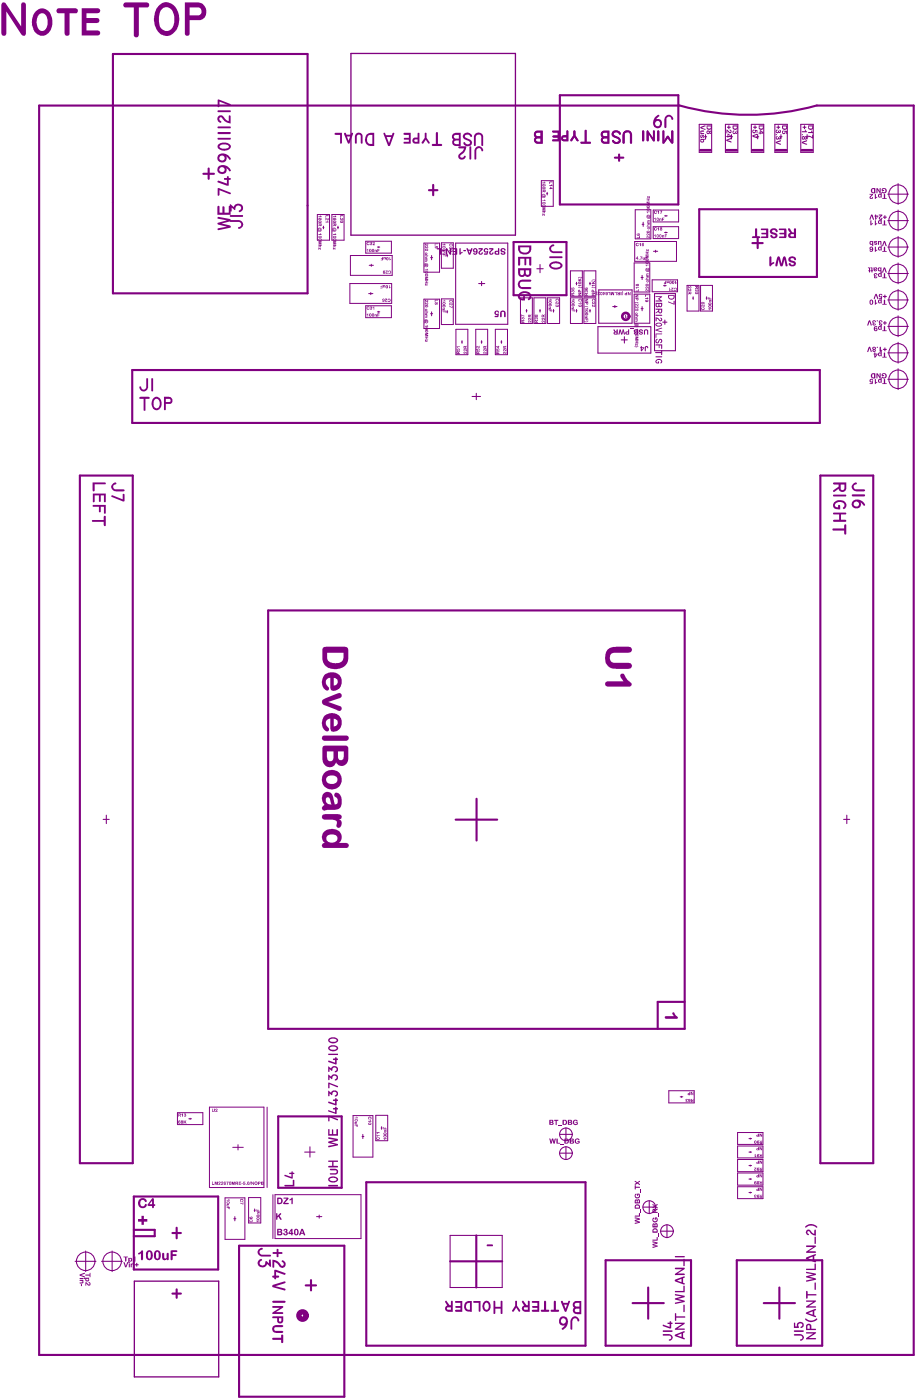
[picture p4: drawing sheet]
<svg xmlns="http://www.w3.org/2000/svg" width="146mm" height="224mm" viewBox="0 0 146 224" stroke-linecap="round" stroke-linejoin="round" font-family="sans-serif">
<g fill="none" stroke="#800080" stroke-width=".34">
<path d="M18 8.6h31.1v38.3h-31.1zM89.4 15.2h18.9v17.5h-18.9zM108.5 16.9h-102.3v199.6h139.7v-199.6h-15.5M108.5 16.8a40.9 40.9 0 0 0 21.9 0M32.5 27.8h1.7M33.3 26.9v1.7M68.5 30.4h1.3M69.2 29.5v1.7M82 38.7h8.4v8.5h-8.4zM98.2 25.2h1.3M98.8 24.7v1M111.6 33.4h18.8v10.8h-18.8z"/>
<path d="M120.1 38.8h1.7M121 38v1.6M21.1 59.1h109.8v8.5h-109.8zM12.8 76h8.4v109.8h-8.4zM131 76h8.4v109.8h-8.4zM42.8 97.5h66.5v66.9h-66.5zM72.7 130.9h6.7M76.1 127.6v6.7M44.4 178.4h10.2v11.4h-10.2zM109.3 160.1h-4.3v4.3M21.4 196.5h3.3v1h-3.3M21.4 191.2h13.4v11.6h-13.4z"/>
<path d="M27.5 197h1.4M28.2 196.1v1.7M38.2 199h16.8v24.1h-16.8zM58.5 188.9h35v26.1h-35zM76 197.4v8.3M27.5 206.7h1.4M28.2 206v1.3M48.8 205.4h1.7M49.7 204.5v1.7M71.9 201.5h8.3M96.7 201.3h13.6v13.7h-13.6zM101 208.2h5"/>
<path d="M103.5 205.7v5M117.6 201.3h13.7v13.7h-13.7zM121.9 208.2h5M124.4 205.7v5"/>
</g>
<g fill="none" stroke="#800080" stroke-width=".16">
<path d="M50.7 34.3h1.9v4.1h-1.9zM51.6 36.3h.1M51.6 36.1v.5M53 34.3h1.9v4.1h-1.9zM53.9 36.3h.1M54 36.1v.5M58.4 38.5h4.1v1.9h-4.1zM60.3 39.5h.3M60.5 39.4v.2M67.7 38.8h2.5v4.7h-2.5zM70.5 38.8h1.9v4h-1.9zM86.4 28.9h1.9v4.1h-1.9z"/>
<path d="M87.3 30.9h.1M87.4 30.7v.4M101.3 38.6h6.7v3.2h-6.7zM101.4 33.5h2.5v4.7h-2.5zM102.5 35.8h.3M102.7 35.5v.7M104.3 33.6h4v1.9h-4zM104.3 36.2h4v1.9h-4zM104.7 40v.3M106.1 37.1h.4M106.1 34.5h.4M106.3 34.4v.2"/>
<path d="M106.3 37.1v.1M55.9 45.3h6.6v3.2h-6.6zM55.9 40.8h6.7v3.2h-6.7zM58.4 48.8h4.1v2h-4.1zM58.9 46.9h.6M58.9 42.4h.7M59.2 46.7v.4M59.3 42.2v.4M60.3 49.8h.3M60.5 49.7v.2M67.7 47.8h2.5v4.7h-2.5zM68.7 50.1h.4"/>
<path d="M68.7 41.2h.4M68.9 40.8v.7M68.9 49.8v.7M70.5 47.8h1.9v4h-1.9zM71.3 49.8h.2M71.3 40.8h.2M71.4 40.6v.4M71.4 49.6v.4M72.8 52.6h1.9v4.1h-1.9zM73.7 54.6h.1M73.8 54.4v.4M76 52.6h1.9v4.1h-1.9z"/>
<path d="M76.8 54.6h.2M76.9 54.4v.4M79.1 52.6h1.9v4.1h-1.9zM80 54.6h.1M80.1 54.4v.4M83.1 47.6h1.9v4.1h-1.9zM84 49.7h.1M84.1 49.4v.5M85.2 47.6h1.9v4.1h-1.9zM86.1 49.7h.2M86.2 49.4v.5M87.4 47.6h1.9v4.1h-1.9z"/>
<path d="M88.3 49.7h.2M88.4 49.4v.5M91.1 47.6h1.9v4.1h-1.9zM91.1 43.3h1.9v4h-1.9zM92 49.7h.1M92 45.3h.1M92 45.1v.4M92 49.4v.5M93.2 47.6h1.9v4.1h-1.9zM93.2 43.3h1.9v4h-1.9zM94.1 49.7h.2M94.1 45.3h.2"/>
<path d="M94.2 45.1v.4M94.2 49.4v.5M101.2 47h2.5v4.6h-2.5zM101.2 42h2.5v4.7h-2.5zM102.3 44.3h.4M102.3 49.3h.4M102.5 44v.7M102.5 49v.7M104.1 44.7h4.1v1.9h-4.1zM104.3 40.1h.7M105.9 45.6h.5M106.1 45.6v.1"/>
<path d="M109.7 45.6h1.9v4.1h-1.9zM110.6 47.6h.1M110.7 47.4v.4M111.8 45.6h1.9v4.1h-1.9zM112.7 47.6h.2M112.8 47.4v.4M28.3 177.8h4.1v1.9h-4.1zM30.1 178.7h.5M30.4 178.6v.2M33.4 176.9h8.7v12.8h-8.7zM42.6 176.9v12.8M56.4 178.2h3.1v6.7h-3.1z"/>
<path d="M60 178.2h1.9v4h-1.9zM60.9 180v.4M106.8 174.3h4v1.9h-4zM108.6 175.2h.4M108.8 175.1v.2M35.9 191.4h3.2v6.6h-3.2zM37.2 183.3h1.6M37.3 194.7h.4M37.5 194.4v.6M38 182.9v.8M39.7 191.3h1.9v4.1h-1.9zM40.6 193.4h.1"/>
<path d="M40.7 193.1v.5M43.6 190.9v7M43.9 190.9h13.7v7h-13.7zM50.5 194.4h.9M51 194.1v.5M57.8 181.6h.3M57.9 181.2v.7M60.8 180.2h.2M117.8 180.9h4v1.9h-4zM117.8 183.1h4v1.9h-4zM117.8 185.2h4v2h-4zM117.8 187.4h4v1.9h-4z"/>
<path d="M117.8 189.6h4v1.9h-4zM119.6 188.4h.4M119.6 190.5h.4M119.6 186.2h.4M119.6 181.9h.4M119.6 184.1h.4M119.8 181.8v.2M119.8 184v.1M119.8 186.1v.2M119.8 188.3v.2M119.8 190.4v.2"/>
</g>
<g fill="none" stroke="#800080" stroke-width=".17">
<path d="M111.6 19.9h2v4.4h-2zM115.8 19.9h2v4.4h-2zM120 19.9h1.9v4.4h-1.9zM123.7 19.9h2v4.4h-2zM127.8 19.9h2v4.4h-2zM72.7 38.8h8.4v13h-8.4zM112.5 21.8h.3M112.6 21.5v.7M116.6 21.8h.4M116.8 21.5v.7M120.8 21.8h.3M121 21.5v.7"/>
<path d="M124.5 21.8h.4M124.7 21.5v.7M128.7 21.8h.3M128.9 21.5v.7M141.7 39.5h3.3M141.7 35.2h3.3M141.7 31h3.3M143.4 29.3v3.4M143.4 33.6v3.3M143.4 37.8v3.3M76.4 45.3h1M76.9 45v.6"/>
<path d="M85.7 42.9h1M86.2 42.3v1.3M95.5 52.2h8.4v4.2h-8.4zM95.6 46.3h5.3v5.3h-5.3zM97.8 49h.7M98.2 48.8v.3M99.2 54.3h1M99.7 53.8v1M104.5 46.9h3.3v9.1h-3.3zM105.8 51.5h.7M106.1 51.1v.7M141.7 56.4h3.3"/>
<path d="M141.7 52.1h3.3M141.7 47.9h3.3M141.7 43.7h3.3M143.4 42v3.3M143.4 46.2v3.4M143.4 50.5v3.3M143.4 54.7v3.3M143.4 58.9v3.3M75.4 63.3h1.3M76 62.8v1M141.7 60.6h3.3M16.5 130.9h.9"/>
<path d="M17 130.2v1.4M134.7 130.9h1M135.2 130.2v1.4M13.7 199.9v3.3M17.9 199.9v3.3M48.6 184.1h1.7M49.5 183.2v1.7M71.9 197.4h8.3v8.3h-8.3zM89.3 181.2h2.1M89.3 184.2h2.1M90.4 180.2v2M90.4 183.2v2"/>
<path d="M102.6 192.8h2.1M103.7 191.8v2.1M105.4 196.7h2.1M106.5 195.6v2.1M12 201.5h3.3M16.2 201.5h3.3"/>
</g>
<path d="M111.8 24h1.7M116 24h1.6M120.1 24h1.7M123.9 24h1.6M128 24h1.7" fill="none" stroke="#800080" stroke-width=".42"/>
<path d="M56 8.5h26.3v29.1h-26.3zM21.4 204.7h13.5v15.3h-13.5z" fill="none" stroke="#800080" stroke-width=".21"/>
<g fill="#800080">
<path d="M38.5 191.5a.26 .26 0 0 1 .3 .1 .26 .26 0 0 1-.1 .4h-.1a.16 .16 0 0 0 .2-.2 .16 .16 0 0 0-.3-.1 .16 .16 0 0 0 0 .2 .19 .19 0 0 1-.2-.1 .19 .19 0 0 1 .2-.2z"/>
<path d="M38.3 192.2l.5 .1v-.2v.3z"/>
<path d="M52 34.4h.4l.1 .1h-.4v.3h-.1z"/>
<path d="M52 34.8l.4 .3-.1-.2a.15 .15 0 0 1 .2 .1 .15 .15 0 0 1-.1 .2 .15 .15 0 0 1-.2-.1l-.1-.2v.3h-.1z"/>
<path d="M52 35.4h.3v-.2l.2 .3h-.5z"/>
<path d="M58.9 178.4a.26 .26 0 0 1 .4 .1 .26 .26 0 0 1-.2 .4v-.1a.16 .16 0 0 0 .1-.2 .16 .16 0 0 0-.2-.1 .16 .16 0 0 0-.1 .2l.1 .1a.17 .17 0 0 1-.2-.1 .17 .17 0 0 1 0-.2z"/>
<path d="M58.8 179.1h.4l-.1-.1 .1-.1 .1 .3z"/>
<path d="M61.9 47.8h.1a.25 .25 0 0 1 .3 0 .25 .25 0 0 1-.1 .4 .25 .25 0 0 1-.3-.2 .16 .16 0 0 0 .3 .1 .16 .16 0 0 0-.1-.3l-.2 .1z"/>
<path d="M61.5 47.7l.3 .1-.2 .3 .1 .1v-.2a.15 .15 0 0 1 0 .3 .14 .14 0 0 1-.2-.2l.2-.3h-.2z"/>
<path d="M62 43.3a.25 .25 0 0 1 .4 0 .25 .25 0 0 1-.1 .4 .25 .25 0 0 1-.3-.1v-.1a.16 .16 0 0 0 .3 .1 .15 .15 0 0 0 0-.2 .15 .15 0 0 0-.3 0z"/>
<path d="M61.6 43.2h.3l-.3 .4h.2a.14 .14 0 0 1-.1 .2 .14 .14 0 0 1-.1-.2l.2-.2z"/>
<path d="M62.2 41.1h.1v.3h.1l-.1 .2h-.1z"/>
<path d="M61.3 41.1h.3v.4h-.1v-.3h-.2v.3l-.1-.1z"/>
<path d="M61 41.1h.1v.5h-.3l.2-.1v-.1l-.2-.1h.2z"/>
<path d="M69.5 47.9l.5 .1h-.5v.3h-.1z"/>
<path d="M77.8 198.8h.8l.1 .3h-1z"/>
<path d="M83.3 50.7l.1 .1a.16 .16 0 0 1 .2-.1 .16 .16 0 0 1 .1 .2 .16 .16 0 0 1-.2 .1l.1-.1v-.1l-.1 .2-.2-.2v.2h-.1z"/>
<path d="M83.2 50.2l.5 .2v.1l-.4-.1-.1 .2z"/>
<path d="M85.4 50.8h.2a.16 .16 0 0 1 .2-.1 .16 .16 0 0 1 .1 .2 .16 .16 0 0 1-.2 .1l.1-.2-.2 .2-.1-.2v.2h-.1z"/>
<path d="M86.5 51.2h.2l.2 .2 .1-.2v.4l-.3-.3h-.1l.1 .3h-.1z"/>
<path d="M86.5 50.8h.2l.2 .2 .1-.2v.3l-.3-.2h-.1l.1 .2h-.1z"/>
<path d="M84.4 51.2h.2l.1 .2 .1-.2v.4l-.3-.3h-.1l.1 .2-.1 .1z"/>
<path d="M84.4 50.8h.2l.1 .2 .1-.2v.3l-.3-.2h-.1l.1 .1-.1 .1z"/>
<path d="M88.8 47.8a.25 .25 0 0 1 .4 0 .25 .25 0 0 1-.2 .4 .17 .17 0 0 0 .1-.2 .17 .17 0 0 0-.2-.1 .17 .17 0 0 0-.1 .1l.1 .1a.19 .19 0 0 1-.3-.1 .19 .19 0 0 1 .2-.2z"/>
<path d="M88.7 48.3l.4 .2v-.1l-.1-.1a.16 .16 0 0 1 .2 .1 .16 .16 0 0 1-.1 .2 .16 .16 0 0 1-.2-.1l-.1-.1-.1 .2z"/>
<path d="M88.8 48.7h.1l-.1 .2h.1l.1-.1 .1 .1-.1-.1a.14 .14 0 0 1 .2 0 .14 .14 0 0 1 0 .2 .14 .14 0 0 1-.2 0 .19 .19 0 0 1-.3 0 .19 .19 0 0 1 .1-.3z"/>
<path d="M92.4 47.8a.26 .26 0 0 1 .4 0 .26 .26 0 0 1-.1 .4 .2 .2 0 0 0 0-.4 .19 .19 0 0 0-.3 .2l.2 .1a.2 .2 0 0 1-.3-.1 .2 .2 0 0 1 .1-.2z"/>
<path d="M92.3 48.4h.4l-.1-.1h.1l.2 .2h-.6z"/>
<path d="M94.6 47.8h.1a.23 .23 0 0 1 .3 .1 .23 .23 0 0 1-.2 .3 .16 .16 0 0 0 .1-.3 .16 .16 0 0 0-.3 .1l.1 .1a.16 .16 0 0 1-.2-.1 .16 .16 0 0 1 .1-.2z"/>
<path d="M94.5 48.3l.4 .2 .1-.1-.2-.1a.14 .14 0 0 1 .2 .1 .14 .14 0 0 1 0 .2 .14 .14 0 0 1-.2 0l-.2-.2-.1 .2z"/>
<path d="M94.5 48.7l.4 .2 .1-.1h-.2a.14 .14 0 0 1 .2 0 .14 .14 0 0 1 0 .2 .14 .14 0 0 1-.2 0l-.2-.2-.1 .3z"/>
<path d="M103 47.1h.5v.1h-.4v.2h-.1z"/>
<path d="M103 47.6h.4l-.1-.1h.1l.1 .2-.5 .1z"/>
<path d="M102 41.4l.1 .1h-.1z"/>
<path d="M102.2 41h.4l-.3 .5v-.2l.1-.2z"/>
<path d="M102.6 41.1h.1v.3h.2v-.3l.1 .1-.1 .3-.3-.1z"/>
<path d="M103.1 41h.3v.1h-.3l.3 .1-.3 .1v.2z"/>
<path d="M101.6 38l.5-.1v-.2h.1l-.1 .4z"/>
<path d="M109.5 175.6h.3v.1l-.2-.1v.2h.1l-.1 .2 .1-.1a.14 .14 0 0 1-.2 .2 .15 .15 0 0 1 0-.3h-.1z"/>
<path d="M124.9 20.9l.1-.1 .1 .1a.18 .18 0 0 0-.1 .3 .18 .18 0 0 0 .3 0l-.1-.3h.5v.4l-.1 .1-.1-.4h-.1a.29 .29 0 0 1-.4 .4 .29 .29 0 0 1-.1-.5z"/>
<path d="M13.6 203.6h.7l.1-.3v.7h-.1v-.2h-.7z"/>
<path d="M13.6 204.8l.3 .2a.27 .27 0 0 0 .4 .1l-.2-.2a.24 .24 0 0 1 .4 .2 .24 .24 0 0 1-.3 .3l-.2-.1-.2-.2v.3h-.2z"/>
<path d="M33.9 177.1l.1 .4h.2v-.4h.1v.3a.21 .21 0 0 1-.2 .2 .21 .21 0 0 1-.2-.2z"/>
<path d="M34.5 177.1a.17 .17 0 0 1 .2 .1 .17 .17 0 0 1-.1 .2l-.1 .1h.2v.1h-.3l.2-.3v-.1l-.2 .1z"/>
<path d="M41 195h.4l.1 .1h-.4l.1 .1-.1 .1z"/>
<path d="M41.1 193.6h.4l-.1 .2h-.2l.3 .2h-.4z"/>
<path d="M41 193.2v.2l.2-.2 .1 .2 .2 .1-.5 .1z"/>
<path d="M44.1 193.8l.2 .1v.4l.4-.5h.2v.2l-.3 .2 .3 .4a.14 .14 0 0 1 .1 .2 .14 .14 0 0 1-.2 .1 .14 .14 0 0 1-.1-.2l-.2-.3-.2 .1v.3h-.2z"/>
<path d="M50.8 34.6h.4l-.1-.1 .1-.1 .1 .3h-.4z"/>
<path d="M50.9 37.4h.3h-.1l.1-.1 .1 .2h-.5z"/>
<path d="M50.8 38.5h.5v.3h-.3l.3 .1v.1h-.5l.1-.1h.4h-.4v-.2h.4h-.4z"/>
<path d="M50.8 39.1l.6 .1-.2 .1v.2h-.4v-.1h.3v-.1h-.2z"/>
<path d="M50.8 39.6l.3 .1 .1-.1v.3l-.3-.2-.1 .2z"/>
<path d="M54.3 34.4h.5v.1h-.4v.3h-.1z"/>
<path d="M54.3 34.9l.4 .2-.1-.2a.15 .15 0 0 1 .2 .1 .15 .15 0 0 1-.1 .2 .15 .15 0 0 1-.2-.1l-.1-.2v.3h-.1z"/>
<path d="M58.6 49.1l.2-.2 .2 .2a.19 .19 0 0 0-.2-.1 .19 .19 0 0 0-.2 .2 .19 .19 0 0 0 .2 .2l.1-.1a.16 .16 0 0 1-.1 .2 .16 .16 0 0 1-.2-.1z"/>
<path d="M59.1 49a.15 .15 0 0 1 .2 0 .15 .15 0 0 1 0 .2 .16 .16 0 0 1 .1 .2 .16 .16 0 0 1-.2 .1 .16 .16 0 0 1-.1-.2l.1 .1h.1l-.1-.2 .1-.2-.2 .1z"/>
<path d="M59.5 49.1l.2-.1v.5v-.4l-.2 .1z"/>
<path d="M58.6 38.7a.16 .16 0 0 1 .3-.1 .15 .15 0 0 1 0 .2 .14 .14 0 0 0-.2 0 .14 .14 0 0 0 0 .2 .14 .14 0 0 0 .2 0v-.1a.22 .22 0 0 1-.2 .3 .22 .22 0 0 1-.2-.3z"/>
<path d="M59.1 38.7a.15 .15 0 0 1 .2-.1 .15 .15 0 0 1 0 .3 .16 .16 0 0 1 .1 .2 .16 .16 0 0 1-.2 .1 .16 .16 0 0 1-.1-.2l.1 .1 .1-.1-.1-.1 .1-.2-.1 .1z"/>
<path d="M59.5 38.7a.21 .21 0 0 1 .3 .1 .21 .21 0 0 1-.2 .2l.3 .1h-.4l.2-.3v-.1l-.2 .1z"/>
<path d="M61.2 181.9h.5v.1h-.3v.1h-.1z"/>
<path d="M61.3 180.5h.4v.1h-.3l.3 .2h-.4z"/>
<path d="M61.2 180h.1v.3h.1l.1-.2v.2h.2v.1h-.5z"/>
<path d="M62.1 45.6h.1v.3l.2-.1-.2 .3h-.1z"/>
<path d="M61.2 45.6h.3v.3h-.1v-.3l-.1 .1v.2h-.2z"/>
<path d="M61 45.6h.1v.5h-.4v-.1h.3v-.2h-.3h.3z"/>
<path d="M69.4 38.9l.6 .1h-.5v.3z"/>
<path d="M72.9 55.7l.2 .2a.16 .16 0 0 1 .2-.2 .16 .16 0 0 1 .1 .2l-.1 .1v-.2h-.1v.2h-.3z"/>
<path d="M72.9 55.4h.5h-.4l.1 .1-.1 .1z"/>
<path d="M71.8 47.9a.25 .25 0 0 1 .4 .1 .25 .25 0 0 1-.1 .3 .17 .17 0 0 0 .1-.2 .17 .17 0 0 0-.2-.1 .17 .17 0 0 0-.1 .2v.1a.18 .18 0 0 1-.2-.1 .18 .18 0 0 1 .1-.3z"/>
<path d="M71.8 48.4l.4 .3-.1-.2a.14 .14 0 0 1 .2 .1 .14 .14 0 0 1-.1 .2l-.4-.2v.2z"/>
<path d="M71.7 48.9l.5 .2v-.3v.4l-.4-.1z"/>
<path d="M71.9 38.9a.23 .23 0 0 1 .3 .1 .23 .23 0 0 1-.1 .3 .16 .16 0 0 0 .1-.2 .16 .16 0 0 0-.3 0 .16 .16 0 0 0 0 .2 .22 .22 0 0 1-.2-.1 .22 .22 0 0 1 .2-.3z"/>
<path d="M71.8 39.4l.1 .1-.1 .2 .2-.1v-.1l.2 .2-.1-.2a.14 .14 0 0 1 .1 .2 .14 .14 0 0 1-.2 0 .18 .18 0 0 1-.2 0 .18 .18 0 0 1 0-.3z"/>
<path d="M76.1 55.7l.2 .2a.18 .18 0 0 1 .1-.2 .18 .18 0 0 1 .2 .1 .18 .18 0 0 1-.2 .2l.1-.2h-.2v.2h-.2z"/>
<path d="M76.1 55.3h.2l.2 .2v-.3v.4l-.3-.2-.1 .1h.2a.15 .15 0 0 1-.3 0 .14 .14 0 0 1 .1-.2z"/>
<path d="M79.2 55.7l.1 .2h.1a.17 .17 0 0 1 .1-.2 .17 .17 0 0 1 .2 .1 .17 .17 0 0 1-.2 .2l.1-.2h-.1v.2h-.3z"/>
<path d="M86.6 29.2h.3v-.2l.2 .2-.5 .1z"/>
<path d="M86.6 32h.3v-.1l.2 .2z"/>
<path d="M86.6 33.1h.5v.2l-.3 .1 .3 .1v.1h-.5v-.1h.4h-.4v-.2h.4h-.4z"/>
<path d="M86.6 33.7l.5 .1h-.2v.3h-.3l.3-.2-.3-.1z"/>
<path d="M86.6 34.1l.3 .3v-.3l.1 .3-.3-.1-.1 .2z"/>
<path d="M87.6 47.9h.3v-.1v-.1l.2 .3h-.4z"/>
<path d="M87.6 49h.3v.3l-.3 .1v-.2h.3v-.1z"/>
<path d="M87.6 49.4h.5v.4l-.1-.2-.2 .2v-.2h-.2z"/>
<path d="M87.7 29l.5 .1h-.4v.2l-.1 .1z"/>
<path d="M87.7 29.6h.4l-.1-.2 .2 .3h-.5z"/>
<path d="M93.4 46.4h.2a.16 .16 0 0 1 .2 .1 .16 .16 0 0 1-.1 .2l.1-.2h-.2v.2l-.2-.2 .1 .2h-.1z"/>
<path d="M91.2 46.4h.2a.17 .17 0 0 1 .2 0 .17 .17 0 0 1 .1 .2 .17 .17 0 0 1-.2 .1l.1-.2h-.1v.2l-.2-.2v.2h-.1v-.1z"/>
<path d="M91.2 45.9l.2 .3a.19 .19 0 0 1 .1-.3 .19 .19 0 0 1 .2 .2 .19 .19 0 0 1-.2 .2l.1-.2h-.2l.1 .2h-.3z"/>
<path d="M92.3 46.8h.5v.1l-.3 .2h.3v.1h-.5l.3-.3h-.3z"/>
<path d="M92.3 45.8l.2 .1 .5-.1v.1l-.6 .1z"/>
<path d="M92.3 45.5h.5v.1h-.3v.2h-.1z"/>
<path d="M92.3 44.5l.2 .2 .3-.2-.2 .3h.2v.1h-.5v-.1h.2z"/>
<path d="M92.3 44.3l.5-.1 .2 .2-.2-.1-.5 .1z"/>
<path d="M91.2 47.9h.4v-.2l.1 .3h-.4z"/>
<path d="M91.2 49h.4l-.1 .1 .1 .2-.4 .1v-.2h.3z"/>
<path d="M91.2 49.4h.5v.4v-.2h-.2v.2v-.2h-.3z"/>
<path d="M94.5 46.8h.5v.1l-.4 .2 .4 .1h-.5v-.1l.3-.2h-.3z"/>
<path d="M94.5 45.8l.1 .1 .5-.1v.1l-.5 .1z"/>
<path d="M94.5 45.5l.5 .1h-.4l.1 .2h-.1z"/>
<path d="M94.5 44.9l.2 .2 .3-.2-.3 .3 .3 .1h-.5v-.1h.2l-.2-.2z"/>
<path d="M94.5 44.8l.5-.1 .1 .1h-.2h-.4z"/>
<path d="M103 55.3a.26 .26 0 0 1 .4 0 .26 .26 0 0 1 0 .4l-.1-.3h-.2v.7h-.1z"/>
<path d="M101.5 46.4h.4v-.2h.1v.4h-.5z"/>
<path d="M101.5 45.9h.5v.1h-.4l.1 .1h-.1z"/>
<path d="M103.3 37.7h.2l.2 .2v-.2v.4l-.3-.3h-.1l.1 .2-.1 .1z"/>
<path d="M103.2 37.4l.2-.1 .3 .2v-.2v.4l-.3-.3h-.1l.1 .2-.1 .1z"/>
<path d="M103.4 35.9l.3-.1-.3 .2 .3 .2h-.5l.2-.1z"/>
<path d="M103.4 35.2h.3v.1h-.3v.1h.3v.1h-.3l.3 .3h-.3z"/>
<path d="M103.2 33.8h.5v.1h-.3v.2z"/>
<path d="M103.2 32.3h.5v.1h-.3l.3 .1v.1l-.3 .1h.3v.1h-.5l.1-.2 .3-.1h-.4z"/>
<path d="M103.2 31.7h.5v.2h-.2v.2l.2 .1h-.5l.2-.1v-.2h-.2z"/>
<path d="M103.4 31.3l.3 .2v-.2v.4l-.2-.2-.1 .2z"/>
<path d="M101.6 38.8h.2l.2 .2a.18 .18 0 0 0-.3-.1 .18 .18 0 0 0-.1 .2l.2 .2 .1-.2a.2 .2 0 0 1-.2 .3 .2 .2 0 0 1-.2-.2z"/>
<path d="M102.2 38.8h.1v.5l-.1-.3h-.1z"/>
<path d="M105.8 213.2h1.2a.46 .46 0 0 1 .4 .6 .46 .46 0 0 1-.6 .3v-.1a.33 .33 0 0 0 .3-.5l-.2-.1h-1z"/>
<path d="M105.9 212.5h1.4l.1 .2-1.5 .1z"/>
<path d="M105.8 211.6l1.1 .4v-.5h-.3v-.2h.3l.1-.2h.2v.2h.2v.2h-.2l-.1 .7-1.2-.3z"/>
<path d="M110.3 174.4l.3 .4v-.4h.1v.6l-.3-.4v.3h-.1z"/>
<path d="M109.9 45.7l.4 .3-.1-.2a.15 .15 0 0 1 .2 .1 .15 .15 0 0 1-.1 .2 .15 .15 0 0 1-.2-.1l-.2-.2v.3z"/>
<path d="M109.9 46.1l.4 .3-.1-.2a.15 .15 0 0 1 .2 .1 .15 .15 0 0 1-.1 .2 .15 .15 0 0 1-.2-.1l-.2-.1v.2z"/>
<path d="M113.1 49.3l.5 .1h-.4l.1 .1-.1 .1z"/>
<path d="M113.2 48l.4-.1v.1l-.3 .1 .3 .2h-.4z"/>
<path d="M113.1 47.5h.1v.2h.1l.1-.2v.2l.2 .1h-.5z"/>
<path d="M112.1 49.1a.17 .17 0 0 0 0 .3 .17 .17 0 0 0 .3-.1l-.1-.1a.18 .18 0 0 1 .2 .1 .18 .18 0 0 1-.2 .2 .25 .25 0 0 1-.3-.1 .25 .25 0 0 1 .1-.3z"/>
<path d="M112 48.7h.3l.1 .2v-.3l.1 .4h-.1l-.3-.2v.2h-.1z"/>
<path d="M111.8 20.3l.8-.3v.2l-.6 .2 .6 .2v.1l-.1 .1-.7-.3z"/>
<path d="M111.9 20.9h.5v.1h-.5l.2 .3h.3v.1h-.6z"/>
<path d="M111.9 21.5h.1l-.1 .4 .2-.1a.21 .21 0 0 1 .2-.2 .21 .21 0 0 1 .1 .3l-.2 .1 .1-.2-.1-.1a.23 .23 0 0 1-.1 .3 .23 .23 0 0 1-.3-.2z"/>
<path d="M116.3 20h.1v.2h.3v.2h-.3v.2h-.1v-.2h-.2v-.2h.2z"/>
<path d="M116 20.7l.2 .1a.27 .27 0 0 0 .2 .2 .27 .27 0 0 0 .3 0l-.2-.2a.28 .28 0 0 1 .3 .2 .28 .28 0 0 1-.3 .3 .28 .28 0 0 1-.3-.3l-.1-.1v.4h-.1z"/>
<path d="M116 22.3l.8-.2-.1 .1-.5 .2 .6 .2v.1l-.8-.2z"/>
<path d="M129.1 21.1h.5l-.1-.2h.1l.2 .4h-.8z"/>
<path d="M129 21.7h.4l.3 .2v-.3h.1v.5l-.8-.3z"/>
<path d="M67.9 47.9l.4 .2-.2-.1a.15 .15 0 0 1 .2 0 .15 .15 0 0 1 0 .2 .15 .15 0 0 1-.2-.1l-.2-.1v.3z"/>
<path d="M67.9 48.3l.4 .3-.2-.2a.15 .15 0 0 1 .2 .1 .15 .15 0 0 1 0 .2 .15 .15 0 0 1-.2-.1l-.2-.2v.3z"/>
<path d="M67.9 49.8h.5v.1h-.2v.2h-.3l.2-.1v-.1h-.2z"/>
<path d="M67.9 50.2h.3v.6h-.3l.2-.2-.2-.1 .2-.1-.2-.1z"/>
<path d="M67.9 52.1h.3v-.2l.2 .2-.5 .1z"/>
<path d="M67.9 53.2h.5v.2l-.4 .1h.3v.2h-.4v-.1h.3l-.3-.1v-.1l.3-.1h-.3z"/>
<path d="M67.9 53.8h.5l-.1 .1h-.2v.2l.3 .1h-.5l.2-.1v-.2h-.2z"/>
<path d="M67.9 54.3l.2 .2 .1-.2v.3l-.3-.2v.2z"/>
<path d="M67.9 38.9l.3 .3 .1-.2h-.2a.17 .17 0 0 1 .3 .1 .17 .17 0 0 1-.2 .2 .17 .17 0 0 1-.2-.2l-.1-.1v.3z"/>
<path d="M67.9 39.3l.3 .3 .1-.1-.2-.1a.17 .17 0 0 1 .3 .1 .17 .17 0 0 1-.2 .2 .17 .17 0 0 1-.2-.1l-.1-.1v.2z"/>
<path d="M67.9 40.8h.5v.1h-.2l-.1 .3h-.2v-.2h.2z"/>
<path d="M67.9 41.2h.3l-.1 .6h-.2v-.1h.2l-.2-.2h.2z"/>
<path d="M67.9 43.1h.3l-.1-.2h.1l.2 .3h-.5z"/>
<path d="M67.9 44.2h.5v.2l-.4 .1h.4v.2h-.5v-.1h.3l-.3-.1v-.1l.3-.1h-.3z"/>
<path d="M67.9 44.8h.4l.1 .1h-.3v.2l.3 .1-.5 .1v-.2h.2v-.2h-.2z"/>
<path d="M67.9 45.3l.2 .2 .1-.2v.3l-.3-.2v.3z"/>
<path d="M88 39.1a.21 .21 0 0 1 .3-.1 .21 .21 0 0 1 .1 .3 .4 .4 0 0 0-.4 .4 .4 .4 0 0 0 .4 .4h1.3l.1 .3h-1.5l-.5-.3a.65 .65 0 0 1 .2-1z"/>
<path d="M87.7 40.9h2l.1 .3h-.1h-2z"/>
<path d="M101.3 194.5l.9 .2-.1 .2-.6 .1 .7 .2v.1l-.9 .2 .1-.2h.5l-.6-.2v-.2l.6-.2h-.5z"/>
<path d="M101.4 194.2h.6v-.4h.2l-.1 .6h-.8z"/>
<path d="M102.2 193.2h.1v.6h-.1z"/>
<path d="M101.5 190.7l.1 .1a.26 .26 0 0 0 0 .4 .26 .26 0 0 0 .3 0 .26 .26 0 0 0 .1-.3l-.2 .2-.1-.1v-.3h.3a.42 .42 0 0 1 0 .6 .42 .42 0 0 1-.6 0 .42 .42 0 0 1 .1-.6z"/>
<path d="M102.2 190h.1v.6h-.1z"/>
<path d="M101.4 189.3l.1 .1v.2h.6l.1 .1-.7 .1v.2h-.1z"/>
<path d="M101.3 188.7l.5 .2 .4-.2-.1 .1-.2 .2 .3 .2v.1l-.4-.2-.4 .2-.1-.2 .3-.1-.2-.2z"/>
<path d="M103.1 46.2h.2l.2 .2v-.2h.1v.4l-.5-.3 .2 .2a.15 .15 0 0 1-.2-.1 .15 .15 0 0 1 0-.2z"/>
<path d="M103.1 45.8h.2l.2 .2v-.2h.1v.3l-.5-.2 .2 .2a.15 .15 0 0 1-.2-.1 .15 .15 0 0 1 0-.2z"/>
<path d="M103.2 44.3h.4l-.3 .2 .3 .2h-.5l.1-.2z"/>
<path d="M103.2 43.7h.4l-.3 .1 .3 .1-.1 .1h-.2v.1h.3v.1h-.4z"/>
<path d="M103.1 42.3h.5v.1h-.4v.2z"/>
<path d="M103.1 40.8h.5v.1h-.4h.4v.2l-.4 .1h.4h-.5v-.1l.3-.1-.3-.1z"/>
<path d="M103.1 40.2h.5l-.1 .2h-.1v.1h.1l.1 .2h-.5v-.2h.2v-.1h-.2z"/>
<path d="M103.2 39.8l.3 .2 .1-.2v.3l-.3-.2-.1 .2z"/>
<path d="M101.4 47.1h.5v.1l-.3 .2h.3v.1h-.5v-.1l.4-.2h-.4z"/>
<path d="M101.3 48.3h.5l.1 .1-.2-.1-.4 .1z"/>
<path d="M101.4 48.5l.4 .3v-.2a.15 .15 0 0 1 .2 .1 .15 .15 0 0 1-.2 .1l-.3-.2-.1 .2z"/>
<path d="M101.4 48.9l.4 .3v-.2a.14 .14 0 0 1 .2 .1 .14 .14 0 0 1-.2 .2l-.3-.2-.1 .2z"/>
<path d="M101.5 50.4h.4v.1h-.1l-.1 .3h-.2l-.1-.2h.3v-.1h-.3z"/>
<path d="M101.4 50.8h.4v.5h-.4h.3l-.1-.2h-.2l.3-.1z"/>
<path d="M101.5 52.7h.3l-.1-.1 .1-.1 .1 .3h-.5z"/>
<path d="M101.4 53.8h.5v.2h-.3l.3 .1v.2h-.5v-.1h.4l-.4-.1 .1-.1 .3-.1h-.3z"/>
<path d="M101.5 54.4h.4v.1h-.1v.2h.1v.1h-.5l.2-.1v-.2h-.2z"/>
<path d="M101.4 54.9l.3 .2 .1-.2v.3l-.3-.2v.3z"/>
<path d="M101.3 55.3l.1 .1 .5-.1v.1l-.4 .1-.2-.1z"/>
<path d="M104.7 47.3h1v.1l-.4 .4 .4 .3-1 .1v-.2h.7l-.3-.2v-.1l.3-.2h-.7z"/>
<path d="M104.7 50.3h1v.1l-1 .1z"/>
<path d="M104.7 50.7l.4 .1 .2 .2a.16 .16 0 0 0 .1 .2 .16 .16 0 0 0 .2-.2 .16 .16 0 0 0-.2-.2 .26 .26 0 0 1 .3 .3 .26 .26 0 0 1-.4 .2l-.5-.4v.4h-.1z"/>
<path d="M104.7 52.7l1-.3v.1l-.8 .2 .8 .3-1-.2z"/>
<path d="M104.7 53.3h1v.1h-.9v.6h-.1z"/>
<path d="M104.8 54.1l.2 .1a.26 .26 0 0 0-.2 .3 .26 .26 0 0 0 .2 .2l.1-.2a.34 .34 0 0 1 .3-.4 .34 .34 0 0 1 .4 .4 .34 .34 0 0 1-.4 .3 .24 .24 0 0 0 .2-.3 .24 .24 0 0 0-.2-.2l-.1 .2a.33 .33 0 0 1-.3 .3 .33 .33 0 0 1-.4-.2 .33 .33 0 0 1 .2-.4z"/>
<path d="M104.7 55h1v.7h-.1v-.5h-.3v.4h-.1v-.4h-.5z"/>
<path d="M104.6 56.3l1-.1v-.3h.1v.8h-.1v-.3h-.9z"/>
<path d="M104.7 56.9h1v.1l-1 .1z"/>
<path d="M104.8 57.4l.2-.1 .6 .1a.35 .35 0 0 1 .1 .4 .35 .35 0 0 1-.2 .3l-.1-.1a.31 .31 0 0 0 0-.5 .31 .31 0 0 0-.4 .1 .2 .2 0 0 0-.2 .2 .2 .2 0 0 0 .2 .1v-.1l.2-.1v.4h-.2a.33 .33 0 0 1-.3-.3 .33 .33 0 0 1 .1-.4z"/>
<path d="M128.7 212.8h1.6l-.1 .2-1.1 .8h1.1l.1 .2h-1.6v-.2l1.1-.8h-1.1z"/>
<path d="M128.5 210.7l.2-.1 .6 .4h.4l.5-.2a.15 .15 0 0 1 .2-.2 .15 .15 0 0 1 0 .3l-.3 .2-.7 .1-.6-.2z"/>
<path d="M128.7 207.8h1.6l-.1 .2-1.1 .7h1.1l.1 .2h-1.6v-.2l1.1-.7h-1.1z"/>
<path d="M128.7 206.2l.2 .2v.3h1.4v.3h-1.4v.4l-.2 .1z"/>
<path d="M130 204.9h.3l-.1 1.2-.2-.1z"/>
<path d="M128.7 203.2l1.5 .2a.13 .13 0 0 1 .1 .2 .13 .13 0 0 1-.1 .1l-1 .3 1 .2 .1 .1v.2l-1.6 .3v-.3l1.1-.2-1.1-.2v-.2l1.1-.3-1.1-.2z"/>
<path d="M128.7 202.7h1.3v-.8h.3v1h-1.6z"/>
<path d="M128.7 199h1.5l.1 .2-1.2 .7h1.1l.1 .2-1.6 .1v-.3l1.1-.7h-1z"/>
<path d="M130 197.6h.3l-.1 1.1h-.2z"/>
<path d="M128.8 196.5a.51 .51 0 0 1 .8 .4l.4 .2v-.5l.1-.2 .2 .1v.9l-.5-.1-.3-.3a.32 .32 0 0 0-.3-.3 .32 .32 0 0 0-.3 .1l.1 .3a.15 .15 0 0 1 .2 .1 .15 .15 0 0 1-.2 .2 .15 .15 0 0 1-.1-.2 .43 .43 0 0 1-.1-.7z"/>
<path d="M128.7 195.8l.4-.2 .6-.1 .5 .2 .3 .4h-.2l-.6-.3h-.5l-.4 .2a.15 .15 0 0 1-.2 .1 .15 .15 0 0 1-.1-.1 .15 .15 0 0 1 .2-.2z"/>
<path d="M29.3 179h.1v.2l.3-.2-.1 .2 .1 .3-.2-.2-.1 .2h-.1z"/>
<path d="M22.3 63.4h1.4l.2 .1-.1 .2h-.6v1.9h-.3v-1.9h-.6z"/>
<path d="M23.3 60.5h.3v1.4l-.1 .3a.63 .63 0 0 1-.8 .3 .63 .63 0 0 1-.4-.8h.2a.43 .43 0 0 0 .4 .5 .43 .43 0 0 0 .4-.4z"/>
<path d="M24.2 60.4l.2 .1v2h-.2z"/>
<path d="M36.2 191.7h.3v-.2h.1l.1 .3h-.5z"/>
<path d="M36.2 192.4h.4l-.1 .1h-.2l.3 .2h-.4z"/>
<path d="M36.2 192.8h.4l.1 .4h-.1v-.3h-.1l-.1 .2v-.2h-.2z"/>
<path d="M56.6 178.6h.4l-.1-.2h.1l.1 .2h-.5z"/>
<path d="M56.7 179.2h.3v.2h-.3l.3 .2h-.4z"/>
<path d="M56.7 179.7h.4v.3h-.1v-.2h-.1l-.1 .2v-.2h-.2z"/>
<path d="M58.6 50.2l.2-.1v.5h-.1v-.4l-.2 .1z"/>
<path d="M59.8 50.2l.4 .1v.3h-.2v-.3l-.2 .3z"/>
<path d="M60.3 50.1h.3l-.2 .1v.1h.2l-.2 .1v.2h-.1z"/>
<path d="M58.7 39.8h.1v.5h-.1v-.4l-.2 .1z"/>
<path d="M59.8 39.9l.4 .1v.3h-.2v-.3l-.2 .3z"/>
<path d="M60.3 39.8h.3h-.2v.2h.2l-.2 .1-.1 .2z"/>
<path d="M80 49.7l.2-.1a.41 .41 0 0 1 .5 .5v.5l-.1 .1-.1-.1v-.5a.2 .2 0 0 0-.2-.3 .2 .2 0 0 0-.2 .2v.6l-.1 .1-.2-.1v-.7z"/>
<path d="M79 49.7l.2-.1a.28 .28 0 0 1 .4 0 .28 .28 0 0 1 0 .4h-.1a.19 .19 0 0 0-.2-.2 .19 .19 0 0 0-.1 .2 .19 .19 0 0 0 .2 .2l.2-.1-.1 .5h-.5v-.1h.4v-.2a.36 .36 0 0 1-.4-.1 .36 .36 0 0 1 0-.5z"/>
<path d="M99.9 50.3v.4l.2-.1-.2 .2h-.1z"/>
<path d="M100.2 46.7h.2l.2 .3v-.3h.1v.5h-.2l-.1-.4v.3l-.2 .1z"/>
<path d="M99.3 46.5l.2 .2-.1 .5h-.1l.1-.3z"/>
<path d="M99.1 46.7h.1v.5h-.1z"/>
<path d="M98.1 46.7h.4v.5h-.1v-.5h-.3z"/>
<path d="M97.6 46.7h.1v.3v-.3h.2l.1 .3v-.3v.5h-.1l-.1-.4-.1 .3h-.2z"/>
<path d="M97.1 46.7h.3v.5l-.1-.1v-.4z"/>
<path d="M95.4 46.7h.4l-.3 .3 .1 .1 .1-.2a.14 .14 0 0 1-.1 .2 .14 .14 0 0 1-.2 0 .14 .14 0 0 1 .1-.2l.1-.2z"/>
<path d="M95.3 46.5v.2v.5l-.1-.2z"/>
<path d="M106.2 162.4l1.4-.1h-.1a.28 .28 0 0 1-.2-.3 .28 .28 0 0 1 .2-.3l.4 .6a.26 .26 0 0 1 .3 .2 .26 .26 0 0 1-.2 .3h-1.7l-.2-.3z"/>
<path d="M106.7 48.2l.8 .3v-.4l.2-.1v.6l-1-.3z"/>
<path d="M107.8 44.8l.1 .4h.2l-.2 .2-.1-.1z"/>
<path d="M106.5 44.8l.1 .4 .2-.4-.1 .5-.3-.1z"/>
<path d="M106.3 44.8l.1 .5-.4 .1v-.1h.2l-.2-.2h.2z"/>
<path d="M104.5 36.3h.3l.1 .2a.18 .18 0 0 0-.3-.1 .18 .18 0 0 0-.1 .2l.3 .1v-.1a.21 .21 0 0 1-.2 .3 .21 .21 0 0 1-.2-.3z"/>
<path d="M105 36.4l.2-.1v.5l-.1-.3-.1 .1z"/>
<path d="M104.4 37.6l.3-.2v.5h-.1v-.3l-.2 .1z"/>
<path d="M105.7 37.6h.3v.3l-.1-.2h-.1v.2h-.1z"/>
<path d="M106.1 37.4h.4v.1h-.3v.2h.2h-.2v.2h-.1z"/>
<path d="M104.4 34.9l.3-.1v.5h-.1v-.4l-.2 .1z"/>
<path d="M105.3 34.9h.3v.4l-.1-.3-.2 .3z"/>
<path d="M105.7 34.8h.4v.1h-.3v.1h.2l-.2 .1v.2l-.1-.1z"/>
<path d="M104.5 33.7l.3-.1v.2a.16 .16 0 0 0-.2-.1 .16 .16 0 0 0-.1 .2 .16 .16 0 0 0 .3 .1v-.1a.21 .21 0 0 1-.2 .3 .21 .21 0 0 1-.2-.3z"/>
<path d="M105 33.8l.2-.1v.5l-.1-.4-.1 .1z"/>
<path d="M105.4 33.6l.3 .1-.1 .5-.1-.2 .1-.2h-.2z"/>
<path d="M121.3 189.7l.3 .4 .1-.4v.6l-.3-.4v.3l-.1 .1z"/>
<path d="M121.3 185.4l.3 .3v-.3h.1l-.1 .6-.2-.4v.3h-.1z"/>
<path d="M120.4 186.5h.4l-.3 .5 .2-.2a.17 .17 0 0 1-.1 .3 .17 .17 0 0 1-.2-.2 .17 .17 0 0 1 .1-.2l.1-.1z"/>
<path d="M121.3 183.3h.1l.2 .3v-.3h.1v.5h-.1l-.2-.4v.3l-.1 .1z"/>
<path d="M124.4 36.5l1.1 .1v1.4h-1.1v-.2h.8v-.4h-.8l.1-.2h.7v-.4h-.8z"/>
<path d="M123 36.6l.5-.1a.58 .58 0 0 1 .7 .5h-.1a.18 .18 0 0 1-.2 0 .18 .18 0 0 1-.1-.2 .27 .27 0 0 0-.3-.1 .27 .27 0 0 0-.2 .3l.2 .1 .3 .1a.47 .47 0 0 1 .3 .6 .47 .47 0 0 1-.6 .3l-.2-.1a.26 .26 0 0 1-.3-.2 .26 .26 0 0 1 .2-.3 .31 .31 0 0 0 .3 .3 .31 .31 0 0 0 .3-.1l-.6-.3a.42 .42 0 0 1-.2-.8z"/>
<path d="M121.5 36.6h1.2l-.1 1.4-1.1-.1 .1-.1h.7v-.4h-.7v-.2h.7v-.4h-.8z"/>
<path d="M120.6 36.5l.3 .1v1.1l.4 .1v.2h-1.2l-.1-.1 .2-.2h.3z"/>
<path d="M117 20.9h.3a.17 .17 0 0 0-.2 .2 .17 .17 0 0 0 .2 .2v-.3h.2a.12 .12 0 0 0 0 .2 .12 .12 0 0 0 .2-.1 .12 .12 0 0 0-.2-.1 .23 .23 0 0 1 .3 .1 .23 .23 0 0 1-.1 .3l-.3-.1a.29 .29 0 0 1-.4 0 .29 .29 0 0 1 0-.4z"/>
<path d="M141.1 60.6h.2v.6h.3l-.1 .2-.6-.1v-.1h.2z"/>
<path d="M139.7 60.6h.1v.5l.3-.1-.3 .4h-.1z"/>
<path d="M138.9 60.6a.26 .26 0 0 1 .3-.1 .26 .26 0 0 1 .2 .3h-.1a.15 .15 0 0 0-.2-.1 .15 .15 0 0 0 0 .3 .15 .15 0 0 0 .2-.1h.1l-.1 .5-.5-.1v-.1h.4v-.1a.28 .28 0 0 1-.3-.1 .28 .28 0 0 1 0-.4z"/>
<path d="M141.2 51.3h.2v.2h.2v.2h-.2v.2h-.2v-.2h-.2v-.2h.2z"/>
<path d="M140.4 51.2a.25 .25 0 0 1 .3 0 .25 .25 0 0 1 .1 .3 .15 .15 0 0 0-.2-.2 .16 .16 0 0 0-.1 .3h.2v.1a.12 .12 0 0 0-.2 0 .12 .12 0 0 0 .1 .2 .12 .12 0 0 0 .1-.1l.1-.1a.22 .22 0 0 1-.2 .3 .22 .22 0 0 1-.3-.2z"/>
<path d="M139.3 51.2h.1a.23 .23 0 0 1 .3 0 .23 .23 0 0 1 .1 .3h-.1a.14 .14 0 0 0-.1-.2 .14 .14 0 0 0-.1 .2 .14 .14 0 0 0 .2 .1l-.2 .1v.1l.1 .1 .2-.2a.22 .22 0 0 1-.1 .3 .22 .22 0 0 1-.3-.1l-.1-.1 .1-.2-.2-.1z"/>
<path d="M138.7 51.2h.3l.2 .7-.1 .1h-.1l-.2-.6-.2 .6h-.2z"/>
<path d="M141.1 47.9h.2v.7h.3l-.1 .1-.6-.1h.2z"/>
<path d="M139.7 47.9h.1v.5l.3-.1-.3 .4h-.1z"/>
<path d="M141.2 47.1h.2v.2h.2v.2h-.2v.2h-.2v-.2h-.2v-.2h.2z"/>
<path d="M140.4 47a.31 .31 0 0 1 .5 .2h-.1a.18 .18 0 0 0-.2-.1 .18 .18 0 0 0-.1 .2h.4l-.1 .4-.5 .1v-.2h.3l.1-.1a.28 .28 0 0 1-.4-.1 .28 .28 0 0 1 .1-.4z"/>
<path d="M139.8 46.9l.2 .1 .2 .8h-.1l-.3-.6-.1 .6h-.2z"/>
<path d="M141.1 43.7h.2v.6h.3l-.1 .2-.6-.1v-.1h.2z"/>
<path d="M139.6 43.7a.25 .25 0 0 1 .3 0 .25 .25 0 0 1 .1 .2 .17 .17 0 0 0-.1-.1 .17 .17 0 0 0-.2 .1l.2 .1-.2 .3h.2l.1-.1a.23 .23 0 0 1-.2 .3 .23 .23 0 0 1-.3-.1l.1-.3a.28 .28 0 0 1 0-.4z"/>
<path d="M141.2 34.4h.2v.2h.2v.2h-.2v.2h-.2v-.2h-.2v-.2h.2z"/>
<path d="M140.3 34.3h.6v.1l-.1 .1a.31 .31 0 0 0-.2 .5l.2-.2a.27 .27 0 0 1-.2 .3 .27 .27 0 0 1-.3-.1 .27 .27 0 0 1 .1-.4l.3-.2h-.4z"/>
<path d="M139.1 34.3l.2 .1 .2 .7h-.1l-.2-.6-.2 .6h-.2z"/>
<path d="M141.1 31h.2v.7h.3l-.1 .1-.6-.1h.2z"/>
<path d="M139.7 31h.1v.5l.3-.1-.3 .4h-.1z"/>
<path d="M138.8 31h.6l-.2 .3a.23 .23 0 0 0-.1 .4l.1-.2a.19 .19 0 0 1 .1 .3 .19 .19 0 0 1-.3 0 .28 .28 0 0 1-.2-.3 .28 .28 0 0 1 .3-.3l.1-.1h-.4z"/>
<path d="M140.8 30.2l.5-.2 .3 .4a.39 .39 0 0 1-.3 .5 .39 .39 0 0 1-.5-.3h.1a.27 .27 0 0 0 .4 0 .27 .27 0 0 0 0-.3 .27 .27 0 0 0-.4-.1v.1l.2 .1v.1h-.3z"/>
<path d="M140 30l.2 .1 .2 .5v-.5l.2-.1v.9l-.2-.1-.3-.5v.5h-.2z"/>
<path d="M12.8 203.6l.8-.2v.1l-.7 .2 .7 .2v.1l-.8-.2z"/>
<path d="M12.8 204.5h.5v.1h-.1a.24 .24 0 0 1 .1 .3 .24 .24 0 0 1-.2 .2l-.4-.1v-.1l.5-.1-.1-.1-.4-.1z"/>
<path d="M12.9 205.2l.2-.1-.1 .4-.1-.1z"/>
<path d="M18.1 77.2a.26 .26 0 0 1 .3-.2 .26 .26 0 0 1 .2 .3l-.2 .1a.39 .39 0 0 0-.3 .5 .39 .39 0 0 0 .4 .3h1.3l.1 .2-1.4 .1-.5-.2a.63 .63 0 0 1 .1-1.1z"/>
<path d="M17.8 79.1h.1l1.7 .7v-.9h.2l.1 .1v1l-.3 .1-1.8-.7z"/>
<path d="M22 194.7h.6v-.5h.4v.5h.5v.5h-.5v.5h-.4v-.5h-.6z"/>
<path d="M22.4 191.5l.3-.1a.61 .61 0 0 1 .7 .6 .3 .3 0 0 1-.4-.3h-.1a.49 .49 0 0 0-.5 .3 .49 .49 0 0 0 .1 .6 .41 .41 0 0 0 .5 .1 .41 .41 0 0 0 .2-.4 .33 .33 0 0 1 .2 .4 .33 .33 0 0 1-.3 .3h-.6l-.4-.5v-.6z"/>
<path d="M22.1 200.2l.3-.2a.27 .27 0 0 1 .2-.2 .27 .27 0 0 1 .2 .1v1.3l-.1 .1-.2-.1v-1a.24 .24 0 0 1-.2 .2 .24 .24 0 0 1-.3-.2z"/>
<path d="M26 200.2h.2v.6a.22 .22 0 0 0 .3 .2 .22 .22 0 0 0 .1-.3v-.4l.3-.1v1.1h-.2l-.1-.2-.1 .2a.39 .39 0 0 1-.4 0 .39 .39 0 0 1-.2-.4z"/>
<path d="M27.3 199.8l.9-.1 .1 .2-.1 .1h-.6v.4l.6 .1-.1 .2h-.5v.4a.17 .17 0 0 1-.2 .2 .17 .17 0 0 1-.2-.2z"/>
<path d="M29 178l.2-.1v.5h-.1v-.4l-.1 .1z"/>
<path d="M29.4 177.9h.3l-.1 .2a.16 .16 0 0 1 .1 .2 .16 .16 0 0 1-.2 .1 .16 .16 0 0 1-.1-.2l.1 .1 .1-.1-.1-.1h.1v-.2l-.2 .2z"/>
<path d="M45.3 191.3l.8 .1-.6 .8h.5l.1 .1h-.9v-.1l.6-.7h-.5z"/>
<path d="M46.2 191.6l.5-.3v1v.1l-.2-.1v-.6l-.2 .1z"/>
<path d="M41.3 199.6l.1-.1a.26 .26 0 0 1 .3-.2 .26 .26 0 0 1 .2 .3 .41 .41 0 0 0-.5 .4 .41 .41 0 0 0 .5 .5h1.3l.1 .1-.1 .1h-1.5l-.4-.2a.62 .62 0 0 1 0-.9z"/>
<path d="M41.3 201.3a.24 .24 0 0 1 .3-.2 .24 .24 0 0 1 .2 .3 .43 .43 0 0 0-.3 .5 .43 .43 0 0 0 .5 .3 .43 .43 0 0 0 .3-.5l.1-.2h.2l.3 .3v-.5l.3-.1v1.2l-.6-.5a.75 .75 0 0 1-1 .5 .75 .75 0 0 1-.3-1.1z"/>
<path d="M39.9 194.8h.1a.17 .17 0 0 0 0 .3 .17 .17 0 0 0 .2-.1l-.1-.1a.18 .18 0 0 1 .3 .1 .18 .18 0 0 1-.2 .3 .27 .27 0 0 1-.3-.1 .27 .27 0 0 1 0-.4z"/>
<path d="M36.8 35.2h1.4l.5 .3a.62 .62 0 0 1 0 .7 .62 .62 0 0 1-.7 .3v-.2a.42 .42 0 0 0 .5-.2 .42 .42 0 0 0-.1-.5l-.2-.1h-1.4l-.1-.1z"/>
<path d="M36.8 34.4h2v.2v.1h-2l-.1-.1z"/>
<path d="M36.7 32.6l.6 .5a.73 .73 0 0 1 1.1-.5 .73 .73 0 0 1 .1 1.2 .19 .19 0 0 1-.3 .1 .19 .19 0 0 1-.1-.2 .19 .19 0 0 1 .2-.1 .43 .43 0 0 0-.2-.8 .43 .43 0 0 0-.5 .5v.2l-.2 .1-.4-.4v.6h-.3z"/>
<path d="M60.2 181.7h.1a.16 .16 0 0 0-.1 .3 .15 .15 0 0 0 .3 0 .16 .16 0 0 0-.1-.3 .21 .21 0 0 1 .2 .3 .21 .21 0 0 1-.3 .1 .24 .24 0 0 1-.2-.2 .24 .24 0 0 1 .1-.2z"/>
<path d="M60.1 181.4h.5h-.3v.1v.1z"/>
<path d="M60.1 180.9l.5 .1h-.3v.1v.1z"/>
<path d="M53.2 34.6h.3v-.1v-.1l.2 .3h-.5z"/>
<path d="M53.2 37.4h.3v-.1l.2 .2h-.5z"/>
<path d="M53.2 38.6l.5-.1-.1 .3h-.3l.4 .1v.1h-.5v-.1h.4h-.4v-.2h.4z"/>
<path d="M53.2 39.1l.5 .1-.2 .1v.2h-.3v-.1h.3v-.1l-.3-.1z"/>
<path d="M53.2 39.6l.2 .1 .1-.1v.3l-.3-.2v.2z"/>
<path d="M74.1 56.2h.2l.1 .2 .1-.2v.3l-.3-.2h-.1l.1 .2h-.1z"/>
<path d="M74.1 55.8h.2l.1 .2 .1-.3v.4l-.4-.2 .1 .1a.15 .15 0 0 1-.2 0 .15 .15 0 0 1 .1-.2z"/>
<path d="M70.6 48.1l.4-.1v-.1l.1 .2z"/>
<path d="M70.6 49.2h.4l-.1 .1 .1 .1-.4 .1v-.1h.3z"/>
<path d="M70.6 49.7l.5-.1v.3v-.2h-.2l-.1 .2v-.2z"/>
<path d="M77.2 56.2h.2l.2 .2v-.2l.1 .3-.3-.2h-.1l.1 .2h-.1z"/>
<path d="M77.2 55.8h.2l.2 .2v-.3l.1 .4-.3-.2h-.1l.1 .1-.1 .1z"/>
<path d="M80.4 56.2h.2l.2 .2v-.2l.1 .3h-.2l-.3-.2 .1 .2h-.1z"/>
<path d="M80.4 55.8h.2l.2 .2v-.3l.1 .4h-.2l-.2-.2h-.1l.1 .2h-.2z"/>
<path d="M93.4 47.7h.5v.1l-.3 .2h.3v.2l-.5-.1 .3-.3h-.3z"/>
<path d="M93.3 49l.3-.1 .3 .2-.1-.1-.5 .1z"/>
<path d="M93.4 49.3h.4l-.1-.2 .2 .3h-.5z"/>
<path d="M93.4 50.5h.4v.3h-.4v-.1h.3z"/>
<path d="M93.4 50.9h.5v.4l-.1-.3h-.1l-.1 .2v-.2h-.2z"/>
<path d="M93.3 51.3l.1 .1 .5-.1v.1l-.5 .1z"/>
<path d="M104.2 198.3l.8 .2v.2l-.6 .1 .6 .2v.2l-.8 .1v-.1l.6-.1-.6-.2v-.2l.6-.1-.6-.1z"/>
<path d="M104.2 198h.6v-.3h.2v.5h-.8z"/>
<path d="M105 197h.1v.6h-.1z"/>
<path d="M104.3 194.5l.2 .1a.26 .26 0 0 0-.2 .4 .26 .26 0 0 0 .4 .1 .26 .26 0 0 0 0-.4v.1l-.2 .1 .1-.4h.3l.1 .3a.44 .44 0 0 1-.6 .5 .44 .44 0 0 1-.1-.8z"/>
<path d="M105 193.9h.1v.6h-.1z"/>
<path d="M104.2 192.4l.3 .2 .5-.2v.1l-.3 .2 .3 .3h-.2l-.3-.2-.3 .2v-.2l.3-.1-.3-.2z"/>
<path d="M111 46.2h.2l-.2 .2 .1 .1 .1-.2 .2 .1-.1-.1a.15 .15 0 0 1 .2 .2 .15 .15 0 0 1-.2 0 .18 .18 0 0 1-.3 0 .18 .18 0 0 1 0-.3z"/>
<path d="M111 46.7h.2l-.2 .1 .1 .1 .1-.2 .2 .2-.1-.2a.15 .15 0 0 1 .2 .2 .15 .15 0 0 1-.2 0 .18 .18 0 0 1-.3 0 .18 .18 0 0 1 0-.2z"/>
<path d="M107.7 46h.3l.1 .2a.27 .27 0 0 1-.2 .3 .27 .27 0 0 1-.3-.1v-.1a.17 .17 0 0 0 .3 .1 .17 .17 0 0 0 0-.3 .17 .17 0 0 0-.3 .1z"/>
<path d="M107.2 46h.3v.2a.12 .12 0 0 0-.2 0 .12 .12 0 0 0 0 .2 .12 .12 0 0 0 .2-.1 .18 .18 0 0 1-.2 .2 .18 .18 0 0 1-.2-.2 .18 .18 0 0 1 .2-.2h.1h-.2z"/>
<path d="M106.9 46v.4l.2-.1-.2 .2z"/>
<path d="M106.4 18.4h.2a.66 .66 0 0 1 .8 .7h-.2a.4 .4 0 0 0-.4-.5 .4 .4 0 0 0-.4 .5v1.2l-.3 .2v-1.5z"/>
<path d="M126.8 213.2h1.1a.48 .48 0 0 1 .4 .5 .48 .48 0 0 1-.6 .4v-.1a.33 .33 0 0 0 .4-.5l-.2-.1h-1.1z"/>
<path d="M126.8 212.6l1.5-.1v.2l-1.5 .1z"/>
<path d="M126.8 211.4h.2v.5h.3a.54 .54 0 0 1 .5-.7 .54 .54 0 0 1 .4 .8 .2 .2 0 0 1-.2 .2 .2 .2 0 0 1-.2-.2 .31 .31 0 0 0 .1-.6 .31 .31 0 0 0-.5 .2l.1 .6h-.7z"/>
<path d="M120.5 190.9h.3v.2l-.1-.2-.2 .1 .2 .1-.2 .1 .1 .1 .1-.1a.13 .13 0 0 1-.1 .2 .13 .13 0 0 1-.1-.2z"/>
<path d="M120.5 184.4l.1 .3h.2l-.2 .2h-.1z"/>
<path d="M121.3 181.1h.1l.2 .3v-.3h.1v.5h-.1l-.2-.3v.3h-.1z"/>
<path d="M121.3 187.6l.3 .3v-.3h.1v.5l-.3-.4v.4h-.1z"/>
<path d="M128.4 20h.1v.2h.2v.2h-.2v.2h-.1v-.2h-.3v-.2h.3z"/>
<path d="M128 21h.6l-.1-.2 .1-.1 .3 .4h-.8z"/>
<path d="M128.1 22.7l.7-.3v.2l-.6 .2 .6 .1 .1 .2h-.2l-.7-.2z"/>
<path d="M124.2 20h.1v.2h.3v.2h-.3v.2h-.1v-.2h-.2v-.2h.2z"/>
<path d="M123.9 20.8l.2-.1v.1a.13 .13 0 0 0-.1 .1 .13 .13 0 0 0 .1 .2 .13 .13 0 0 0 .1-.1l.1-.2 .1 .3 .2-.1-.2-.2a.22 .22 0 0 1 .3 .1 .22 .22 0 0 1-.1 .2v.2l-.3-.1a.3 .3 0 0 1-.4 0 .3 .3 0 0 1 0-.4z"/>
<path d="M124 21.8h.2a.17 .17 0 0 0-.2 .2 .17 .17 0 0 0 .1 .1l.2-.2 .1 .2h.2l-.2-.3a.23 .23 0 0 1 .3 .2 .23 .23 0 0 1-.1 .3l-.3-.1a.28 .28 0 0 1-.4 0 .28 .28 0 0 1 .1-.4z"/>
<path d="M123.9 22.7l.7-.3 .1 .2-.7 .2 .6 .1 .1 .2-.8-.2z"/>
<path d="M120.5 20h.1v.2h.2v.2h-.2v.2h-.1v-.2h-.3v-.2h.3z"/>
<path d="M120.2 20.7l.2 .1a.2 .2 0 0 0-.2 .2 .2 .2 0 0 0 .3 .1v-.1v-.2h.4v.5h-.1v-.4h-.2a.29 .29 0 0 1-.1 .4 .29 .29 0 0 1-.4-.2 .29 .29 0 0 1 .1-.3z"/>
<path d="M120.1 21.6l.8-.2v.2l-.6 .1 .7 .2v.2l-.8-.2z"/>
<path d="M141.1 56.3l.2 .1v.6h.3l-.1 .1h-.6v-.1h.2z"/>
<path d="M141.2 55.5h.2v.2h.2v.2h-.2v.2h-.2v-.2h-.2v-.2h.2z"/>
<path d="M140.5 55.4l.1 .1v.5l.3-.1-.3 .3-.2-.1z"/>
<path d="M138.7 55.4h.3l.2 .8h-.1h-.1l-.2-.6-.2 .6h-.2z"/>
<path d="M140.8 59.8l.5-.2 .3 .4a.39 .39 0 0 1-.3 .5 .39 .39 0 0 1-.5-.3h.1a.27 .27 0 0 0 .4 0 .27 .27 0 0 0 0-.4 .27 .27 0 0 0-.4 0v.1l.2 .1v.1l-.3-.1z"/>
<path d="M140 59.6l.2 .1 .2 .5v-.5l.2-.1v.9l-.2-.1-.3-.5v.5h-.2z"/>
<path d="M141.2 52.1h.1v.7h.3l-.1 .1h-.6v-.1h.2z"/>
<path d="M141.1 42.7l.2 .1 .2 .8-.1-.1-.2-.6-.2 .6-.1 .1z"/>
<path d="M139 42.7l.3 .1v.4h.1l-.1 .3h-.1l-.1-.2h-.1l.1-.1v-.4h-.1z"/>
<path d="M138.6 42.7l.3 .1 .1 .5-.1 .2h-.2v-.2h-.1l.1-.1v-.4h-.1z"/>
<path d="M141.1 39.4l.2 .1v.6h.3l-.1 .1h-.6v-.1h.2z"/>
<path d="M139.7 39.4l.1 .1v.5l.3-.1-.3 .3h-.1z"/>
<path d="M141.1 38.5h.2l.2 .8h-.1l-.2-.6-.2 .6h-.1z"/>
<path d="M140.2 38.5l.5 .1v.5h-.1l-.1-.5-.2 .1v.4h-.1z"/>
<path d="M139.5 38.6h.1a.22 .22 0 0 1 .3-.1 .22 .22 0 0 1 .1 .2l-.1-.1-.2 .1a.23 .23 0 0 1 .3 .1 .23 .23 0 0 1-.1 .3l-.3-.1v-.1l.2 .1 .1-.1-.4-.1z"/>
<path d="M141.2 35.2h.1v.7h.3l-.1 .1h-.6v-.1h.2z"/>
<path d="M139.7 35.2h.1v.6l.3-.1-.3 .3h-.1z"/>
<path d="M139 35.2l.1 .6 .3-.1-.3 .3h-.1z"/>
<path d="M14.8 77.1h2l.1 .2-1.8 .1v1l-.2 .1-.1-.2z"/>
<path d="M14.8 78.8h2.1v1.4h-.3v-1.1h-.5l-.1 1.1-.2-.1v-1h-.7v1.1h-.2z"/>
<path d="M14.9 80.7h2v1.3l-.2 .1-.1-.1v-1h-.5v.8h-.2l-.1-.8h-.9l-.1-.1z"/>
<path d="M14.7 83.1h1.9v-.7h.2l.1 1.6h-.3v-.6h-1.9v-.2z"/>
<path d="M45.4 189.3h1.3v-.8h.2h.1v1h-1.5h-.1z"/>
<path d="M45.4 187.7l1.1 .3v-.4h-.3l-.1-.2h.4l.1-.3 .1 .1v.2h.3v.2h-.3v.7l-1.3-.4z"/>
<path d="M52.4 189.3h1.5l.1 .2h-1.5z"/>
<path d="M52.7 186.8l.8-.1a.47 .47 0 0 1 .5 .5 .47 .47 0 0 1-.5 .4h-.8v-.2h.8a.23 .23 0 0 0 .2-.2 .23 .23 0 0 0-.2-.2h-.7z"/>
<path d="M52.4 185.4h1.5l.1 .2h-.8v.7h.7l.1 .2h-1.6v-.2h.6v-.7h-.6z"/>
<path d="M52.4 181.7l1.5 .2v.3l-1 .3 1 .2 .1 .3-1.6 .3v-.3l1.1-.1-1.1-.3v-.2l1.1-.3-1-.2z"/>
<path d="M52.4 180.4h.2v.8h.4v-.8l.2 .1v.7h.5v-.7l.2-.1 .1 1h-1.6z"/>
<path d="M52.4 178.2l1.6 .7-.2 .1-1.2-.5v.6l-.2 .1z"/>
<path d="M52.4 177.4l1.1 .3v-.4h-.3v-.3h.3l.1-.2 .1 .2h.3v.2l-.3 .1v.7l-1.3-.4z"/>
<path d="M52.4 176l1.1 .3v-.4h-.3v-.2l.3-.1 .1-.2 .1 .2 .3 .1-.1 .2h-.2v.7l-1.3-.4z"/>
<path d="M52.4 174.3l.5 .3 .2-.3 .3-.1a.47 .47 0 0 1 .6 .4 .47 .47 0 0 1-.5 .5v-.1a.34 .34 0 0 0 .2-.4 .34 .34 0 0 0-.5-.2 .34 .34 0 0 0-.1 .4l-.2 .2-.3-.3v.4h-.2z"/>
<path d="M52.4 173l.2-.1 1.4 .7-.2 .1-1.2-.5v.6l-.2 .1z"/>
<path d="M52.4 171.7l.5 .3a.54 .54 0 0 1 .9-.3 .54 .54 0 0 1-.3 .9v-.1a.35 .35 0 0 0 .2-.5 .35 .35 0 0 0-.5-.2 .35 .35 0 0 0-.1 .5l-.2 .1-.3-.3v.4l-.2 .1z"/>
<path d="M52.4 170.4l.5 .3a.54 .54 0 0 1 .9-.3 .54 .54 0 0 1-.3 .9v-.1a.35 .35 0 0 0 .2-.5 .35 .35 0 0 0-.5-.2 .35 .35 0 0 0-.1 .5l-.2 .1-.3-.3v.4l-.2 .1z"/>
<path d="M52.4 169.4l1.1 .4v-.4h-.3v-.3h.3l.1-.2 .1 .2h.3l-.1 .3h-.2v.7l-1.3-.4z"/>
<path d="M52.4 168.3h1.6v.2h-1.6z"/>
<path d="M51.5 111.8l2.3-1a.44 .44 0 0 1 .7 .1 .44 .44 0 0 1-.3 .7l-1.8 .5 1.8 .7a.42 .42 0 0 1 .3 .6 .42 .42 0 0 1-.8 0l-1.8-.7a.56 .56 0 0 1-.4-.9z"/>
<path d="M51.5 117.6l.2-.1h3.5a.43 .43 0 0 1 .5 .4 .43 .43 0 0 1-.5 .5h-3.3a.46 .46 0 0 1-.5-.3 .46 .46 0 0 1 .1-.5z"/>
<path d="M51.5 130.2l.4-.1h2.1a.43 .43 0 0 1 .6 .3 .43 .43 0 0 1-.5 .5 .7 .7 0 0 1 .4 .7 .7 .7 0 0 1-.5 .7 .69 .69 0 0 1-.2-.9 1.13 1.13 0 0 0-1.3-.5h-.6a.46 .46 0 0 1-.5-.2 .46 .46 0 0 1 .1-.5z"/>
<path d="M70.6 39h.4l-.1-.1h.1l.1 .3h-.5z"/>
<path d="M70.6 40.2h.4l-.1 .1 .1 .1-.4 .1 .3-.1z"/>
<path d="M70.6 40.6h.5v.4v-.3h-.2l-.1 .2v-.2h-.2z"/>
<path d="M97 103.7l.9-.3 2.4-.1a.49 .49 0 0 1 .6 .5 .49 .49 0 0 1-.6 .5h-2a.82 .82 0 0 0-.9 .8 .82 .82 0 0 0 .9 .8h2a.49 .49 0 0 1 .6 .5 .49 .49 0 0 1-.6 .5l-2-.1a1.6 1.6 0 0 1-1.7-2.1l.2-.6z"/>
<path d="M96.8 108.9l2.8-.1-.4-.5a.39 .39 0 0 1 0-.6 .39 .39 0 0 1 .6 .3l.3 .6 .3 .2a.45 .45 0 0 1 .4 .4 .45 .45 0 0 1-.2 .5h-3.4a.44 .44 0 0 1-.5-.2 .44 .44 0 0 1 .1-.6z"/>
<path d="M126 41.1a.55 .55 0 0 1 .7-.2 .55 .55 0 0 1 .3 .7l-.2-.1a.32 .32 0 0 0-.3-.3 .32 .32 0 0 0-.3 .3l.6 .3a.48 .48 0 0 1 .2 .6 .48 .48 0 0 1-.7 .2l-.1-.1a.22 .22 0 0 1-.3-.3 .22 .22 0 0 1 .3-.2 .28 .28 0 0 0 .3 .3 .28 .28 0 0 0 .3-.2l-.8-.3a.44 .44 0 0 1 0-.7z"/>
<path d="M124.2 41l.2-.1 .1 .2 .3 1 .2-.9a.23 .23 0 0 1 .2-.2 .23 .23 0 0 1 .2 .2l.3 1.1a.18 .18 0 0 1-.1 .3 .18 .18 0 0 1-.2-.3l-.2-.8-.2 .8a.25 .25 0 0 1-.2 .3 .25 .25 0 0 1-.3-.3l-.2-.8-.2 .8a.19 .19 0 0 1-.2 .2 .19 .19 0 0 1-.1-.2z"/>
<path d="M122.9 41l.1-.1 .2 .2v.9a.21 .21 0 0 1 .2-.1 .21 .21 0 0 1 .2 .2l-.4 .2a.19 .19 0 0 1-.2 .3 .19 .19 0 0 1-.2-.2z"/>
<path d="M136.3 77.2a.29 .29 0 0 1 .2-.1 .29 .29 0 0 1 .3 .2l-.2 .1a.39 .39 0 0 0-.3 .5 .39 .39 0 0 0 .4 .3h1.3l.1 .2-1.4 .1-.4-.2a.62 .62 0 0 1 0-1.1z"/>
<path d="M136.1 79h1.9l.1 .2-2 .1-.1-.1z"/>
<path d="M133.1 79h1.9l.1 .2v.1h-2l-.1-.1z"/>
<path d="M133.2 80.2l.6-.3h.6a.73 .73 0 0 1 .7 .6 .73 .73 0 0 1-.4 .8l-.1-.2a.52 .52 0 0 0 .1-.6 .52 .52 0 0 0-.6-.3l-.6 .2a.38 .38 0 0 0-.2 .5 .38 .38 0 0 0 .5 .1v-.3h.3v.7l-.4-.1a.64 .64 0 0 1-.7-.3 .64 .64 0 0 1 .2-.8z"/>
<path d="M133.1 81.9h1.9l.1 .1-.1 .2h-.7v.8h.7l.1 .3-.1 .1-2-.1v-.2l.1-.1h.9v-.8h-.9l-.1-.1z"/>
<path d="M132.9 84.5l1.9-.1v-.5l.2-.2 .1 .1v1.5l-.3 .1v-.6h-1.8z"/>
<path d="M43.6 200h.6v-.4l.2-.1 .1 .5h.5l.1 .2-.6 .1v.5l-.2 .1-.1-.1v-.5h-.6l-.1-.1z"/>
<path d="M43.5 201.2l.9 .3 .2 .3a.42 .42 0 0 0 .7 .3 .41 .41 0 0 0-.3-.6 .21 .21 0 0 1 .2-.2 .21 .21 0 0 1 .2 .2 .58 .58 0 0 1-.1 1 .58 .58 0 0 1-.8-.4l-.4-.4-.3-.1v.9h-.2z"/>
<path d="M43.8 202.9l1.7 .5 .1 .1-.2 .2-1.3-.5v.6h.4l.1 .2-.2 .1h-.3v.2l-.2 .1-.1-.3-.4-.1 .1-.2h.3z"/>
<path d="M43.6 205.3l1.9-.6 .1 .2-.1 .1-1.5 .5 1.5 .4 .1 .1-.2 .2-1.9-.6-.1-.2z"/>
<path d="M43.5 207.8h2l.1 .2-.1 .1h-1.9l-.2-.1z"/>
<path d="M43.5 208.6l1.7 .1-.1 .2-1.1 .7h1.1l.1 .1v.2h-1.7l-.1-.1 .1-.1 1.2-.8h-1.2l-.1-.1z"/>
<path d="M43.6 211.9l.4-.2 1.2 .1v.2h-.1h-1.1a.3 .3 0 0 0-.2 .3 .3 .3 0 0 0 .3 .3l1.1 .1v.2l-.1 .1h-1a.67 .67 0 0 1-.6-.4 .67 .67 0 0 1 .1-.7z"/>
<path d="M43.5 213.8l1.4-.1v-.4l.2-.1 .1 1.3-.1 .1-.2-.1v-.4h-1.3l-.2-.2z"/>
<path d="M82.7 41h2.1v1.4l-.1 .1-.2-.2v-1h-.5l-.1 1.1-.2-.1v-1h-.6v1l-.2 .2-.1-.1z"/>
<path d="M83 44.8l.3-.1 1.5 .1-.1 .2h-1.3a.42 .42 0 0 0-.4 .4 .42 .42 0 0 0 .4 .4h1.3l.1 .3-.1 .1-1.4-.1a.77 .77 0 0 1-.6-.5 .77 .77 0 0 1 .3-.8z"/>
<path d="M82.9 46.8l.4-.2 .6-.1a.77 .77 0 0 1 .9 .5 .77 .77 0 0 1-.4 1l-.1-.1v-.2a.52 .52 0 0 0 .1-.6 .52 .52 0 0 0-.6-.3l-.4 .1a.39 .39 0 0 0-.4 .5 .39 .39 0 0 0 .5 .3l.1-.4h.2v.7h-.6a.66 .66 0 0 1-.3-1.2z"/>
<path d="M107.8 211.3h1.5v.2l-1.1 .7h1.1v.2h-1.5v-.2l1.1-.7h-1.1z"/>
<path d="M107.8 209.8h.2v.5h1.4v.2h-1.4v.5h-.2z"/>
<path d="M109.1 208.4l.2 .1v1.1h-.2z"/>
<path d="M107.8 206.7l1.5 .3 .1 .1-.1 .2-1.1 .2 1 .3 .2 .1-.1 .1-1.5 .3v-.2l1.1-.2-1.1-.3v-.2l1-.3-1-.1z"/>
<path d="M107.8 206.2h1.3v-.8h.2v1h-1.5z"/>
<path d="M107.8 202.6l1.5-.1 .1 .1-.1 .2-1.1 .6h1l.2 .2-1.6 .1v-.2l1.1-.7h-1.1z"/>
<path d="M109.1 201.1l.2 .1v1.1h-.2z"/>
<path d="M107.8 200.7h1.5v.1l-1.5 .1z"/>
<path d="M19.8 201.6h.1l.2 .7 .2-.6 .1-.1-.3 .9-.2-.1z"/>
<path d="M20.9 201.8l.1 .2 .3-.2 .1 .2v.5l-.2-.1v-.4l-.2 .1v.3h-.1z"/>
<path d="M21.7 201.8h.2v.2h.2v.1h-.2v.3h-.2v-.3h-.2v-.1h.2z"/>
<path d="M45.4 196.4h.1a.29 .29 0 0 1 .4 0 .29 .29 0 0 1-.1 .4 .3 .3 0 0 1 .1 .4 .3 .3 0 0 1-.3 .2 .25 .25 0 0 1-.3-.1 .25 .25 0 0 1 0-.3h.1a.18 .18 0 0 0 .3 .2 .17 .17 0 0 0 0-.3 .17 .17 0 0 0-.2 0l-.1-.2a.14 .14 0 0 0 .2 .1 .14 .14 0 0 0 .1-.2 .14 .14 0 0 0-.2-.1l-.1 .1h-.1z"/>
<path d="M33.9 188.7v.5h.3v.1h-.3z"/>
<path d="M34.3 188.8h.2v.3l.1-.3h.2l-.1 .5v-.4l-.1 .4h-.1l-.1-.4v.4h-.1z"/>
<path d="M34.9 188.8a.2 .2 0 0 1 .3 .1 .2 .2 0 0 1-.2 .3l.2 .1h-.3l.2-.4-.1-.1-.1 .2z"/>
<path d="M35.3 188.8a.2 .2 0 0 1 .3 .1 .2 .2 0 0 1-.2 .3l.2 .1h-.3l.3-.3-.1-.2-.2 .2z"/>
<path d="M36.1 188.8h.4l-.2 .5-.1-.2 .2-.2h-.3z"/>
<path d="M37 188.8h.2v.3l.1-.3h.2v.5h-.1v-.4l-.1 .4-.1-.1-.1-.3v.4h-.1z"/>
<path d="M38.1 188.8h.4l-.3 .1v.1h.3h-.3v.2h.3v.1h-.4z"/>
<path d="M38.5 189l.3 .1z"/>
<path d="M38.8 188.8h.4l-.3 .2a.19 .19 0 0 1 .3 .1 .19 .19 0 0 1-.2 .2 .19 .19 0 0 1-.2-.2l.3 .1-.1-.2h-.2z"/>
<path d="M39.9 188.8h.2l-.2 .5z"/>
<path d="M40.1 188.8h.1l.2 .3v-.4l.1 .1v.5h-.1l-.2-.3v.3h-.1z"/>
<path d="M87.7 181.9h.2l.1 .6 .1-.6h.2l.2 .6 .2-.6 .1 .1-.2 .7h-.2l-.2-.6-.1 .6h-.2z"/>
<path d="M88.9 181.9h.1v.7h.4v.1h-.6z"/>
<path d="M89.4 182.8h.7v.1h-.7z"/>
<path d="M91.9 181.9a.35 .35 0 0 1 .4 0 .35 .35 0 0 1 .2 .3 .29 .29 0 0 0-.5 0 .25 .25 0 0 0 0 .3 .25 .25 0 0 0 .4-.1h-.2v-.1h.4v.3l-.3 .1a.42 .42 0 0 1-.5-.2 .42 .42 0 0 1 .1-.6z"/>
<path d="M88.5 178.9h.7l-.3 .2-.1 .6h-.1v-.6z"/>
<path d="M89.2 179.8h.6v.1h-.6z"/>
<path d="M91.7 178.9a.28 .28 0 0 1 .3 0 .28 .28 0 0 1 .2 .3h-.1a.27 .27 0 0 0-.4-.1 .27 .27 0 0 0 0 .4 .27 .27 0 0 0 .4 0v-.1h-.2v-.1h.4v.3l-.2 .1a.45 .45 0 0 1-.6-.2 .45 .45 0 0 1 .2-.6z"/>
<path d="M80.1 39.7a.35 .35 0 0 1 .4 0 .35 .35 0 0 1 .1 .4 .24 .24 0 0 0-.2-.3 .24 .24 0 0 0-.3 .2l.3 .1a.31 .31 0 0 1 .3 .5 .31 .31 0 0 1-.5 .1h-.1a.16 .16 0 0 1-.2-.2 .16 .16 0 0 1 .2-.2 .16 .16 0 0 1 .1 .2 .16 .16 0 0 0 .2 0 .16 .16 0 0 0 0-.2 .16 .16 0 0 0-.2 0h-.1a.33 .33 0 0 1-.2-.3 .33 .33 0 0 1 .2-.3z"/>
<path d="M78.1 39.7l.6-.1a.45 .45 0 0 1-.3 .6 .17 .17 0 0 0 0 .3 .17 .17 0 0 0 .2-.1l.1-.1a.31 .31 0 0 1-.2 .4 .31 .31 0 0 1-.4-.3v-.2l.4-.4h-.3z"/>
<path d="M77.4 39.7a.28 .28 0 0 1 .4-.1 .28 .28 0 0 1 .1 .4h-.1a.19 .19 0 0 0-.2-.2 .19 .19 0 0 0-.1 .3 .19 .19 0 0 0 .3 0h.1v.6h-.6v-.2h.4v-.2a.36 .36 0 0 1-.4-.1 .36 .36 0 0 1 .1-.5z"/>
<path d="M76.4 39.7l.6-.1a.27 .27 0 0 1 0 .3 .27 .27 0 0 1-.2 .2v.1a.15 .15 0 0 0-.2 .1 .15 .15 0 0 0 .1 .2 .15 .15 0 0 0 .2-.1 .14 .14 0 0 1 .2 0 .14 .14 0 0 1-.1 .2l-.1 .1a.34 .34 0 0 1-.5-.2 .34 .34 0 0 1 .2-.5l.2-.2h-.4z"/>
<path d="M74 39.9h.4v.2h-.4z"/>
<path d="M73.4 39.6l.2 .1v.7l.2-.2 .1 .1-.4 .4h-.2z"/>
<path d="M72.2 39.7h.8l-.1 1h-.7v-.2h.5v-.2l-.5-.1 .1-.1h.4v-.3h-.5z"/>
<path d="M71.2 39.6l.2 .1 .4 .7v-.7h.2v1h-.2l-.4-.7v.6l-.2 .1z"/>
<path d="M70.6 39.9h.4v.2h-.4z"/>
<path d="M69.8 39.7h.7l-.1 1h-.1v-.9h-.5z"/>
<path d="M19.7 200.7l.7 .1-.2 .1-.1 .6h-.1v-.6h-.3z"/>
<path d="M21.2 201l.4-.3v.8h-.2v-.5l-.1 .1-.1-.1z"/>
<path d="M88.5 207.8l.3 .1v1.3h.4l.1 .3-.2 .1-1.2-.1 .1-.3h.4z"/>
<path d="M86.9 207.8l.3 .1v1.3h.4l.1 .3-.1 .1-1.3-.1 .1-.3h.5z"/>
<path d="M85 207.8h1.1v1.8h-1a.17 .17 0 0 1-.2-.2 .17 .17 0 0 1 .2-.2h.7v-.3h-.7l-.1-.1v-.2h.8v-.5h-.8h-.1z"/>
<path d="M82.3 207.8l.2 .1v.7l.6 .7-.1 .3-.2-.1-.4-.6-.4 .7-.3-.2 .5-.8z"/>
<path d="M78.8 207.8h.2l.1 .1v.9h.8v-.9l.1-.1 .2 .1v2l-.3-.1v-.7h-.8v.7l-.3 .1z"/>
<path d="M75.6 207.9l1.1-.1v1.7h-.3v-1.4h-.8z"/>
<path d="M72.7 207.8h1.1v1.8l-1.1-.1a.15 .15 0 0 1-.1-.1 .15 .15 0 0 1 .2-.2h.7v-.3h-.8v-.3h.8v-.5h-.8l-.1-.1z"/>
<path d="M91.4 210.4h.1a.63 .63 0 0 1 .7 0 .63 .63 0 0 1 .2 .7l-.2-.1a.42 .42 0 0 0-.4-.4 .42 .42 0 0 0-.4 .5v1.3h-.2l-.1-.1v-1.3z"/>
<path d="M102.9 52.7a.36 .36 0 0 1 .4 0 .36 .36 0 0 1 .2 .3v.5h-.2v-.6a.17 .17 0 0 0-.2-.1 .17 .17 0 0 0-.1 .1v.5l-.2 .1v-.7z"/>
<path d="M102.1 52.7a.31 .31 0 0 1 .3-.1 .31 .31 0 0 1 .2 .3 .2 .2 0 0 0-.2-.1 .2 .2 0 0 0-.2 .1h.1a.36 .36 0 0 1 .3 .4v.1a.33 .33 0 0 1-.6-.2h.1l.2 .1h.1v-.1a.39 .39 0 0 1-.3-.5z"/>
<path d="M100.5 52.5h.6v.1h-.6z"/>
<path d="M98.9 52.7h.2l.2 .5 .1-.5 .2-.1 .2 .9h-.2l-.1-.6-.2 .6-.2-.1-.1-.5-.1 .5-.1 .1z"/>
<path d="M105.8 20.9h.3v1.5l.5-.7h.2l.4 .7v-1.4v-.2l.3 .1-.1 2-.3-.1-.5-.7-.5 .8h-.3z"/>
<path d="M105 20.9l.2-.1 .1 .2-.1 1.6-.3-.1z"/>
<path d="M103.3 20.9h.2l.7 1.1v-1.1l.1-.1 .2 .1v1.7l-.3-.1-.6-1.1v1l-.1 .2-.2-.1z"/>
<path d="M102.6 20.8l.3 .2-.1 1.6-.3-.1z"/>
<path d="M99.7 20.9h.7a.72 .72 0 0 1 .5 .7l-.1 1.3-.2-.1v-1.2a.42 .42 0 0 0-.4-.5 .42 .42 0 0 0-.5 .5v1.2l-.2 .1-.1-1.4z"/>
<path d="M97.9 20.9h.1a.87 .87 0 0 1 1.1 .5 .2 .2 0 0 1-.2 .1 .2 .2 0 0 1-.1-.2 .41 .41 0 0 0-.5-.2 .41 .41 0 0 0-.3 .5l.9 .4a.59 .59 0 0 1 .1 .8 .59 .59 0 0 1-.7 .2l-.2-.1a.29 .29 0 0 1-.3-.2 .29 .29 0 0 1 .1-.3h.1a.41 .41 0 0 0 .4 .3 .41 .41 0 0 0 .4-.3l-.1-.2-.5-.2a.6 .6 0 0 1-.5-.4 .6 .6 0 0 1 .2-.7z"/>
<path d="M93.4 20.8h.2v1.9h.7v.2h-1.5h-.1v-.2h.7z"/>
<path d="M91.6 20.9l.2-.1 .1 .2v.6l.5 .9-.3 .1-.4-.7-.4 .7-.2-.1v-.1a1.55 1.55 0 0 0 .5-1.5z"/>
<path d="M88.2 20.9h1.1v1.7h-1.1v-.3h.8v-.3l-.8-.1 .1-.3h.7v-.4h-.7l-.1-.1z"/>
<path d="M76.1 23.5a.64 .64 0 0 1 .7 0 .64 .64 0 0 1 .3 .7l-.2-.1a.44 .44 0 0 0-.5-.4l-.3 .2-.1 1.5-.2 .1-.1-1.5z"/>
<path d="M75 23.4h.2v2.1l-.3-.1z"/>
<path d="M73.2 23.4h1.3l-.1 .5-.5 .7a.38 .38 0 0 0-.4 .1 .38 .38 0 0 0 .1 .4 .48 .48 0 0 0 .6-.2v-.1a.3 .3 0 0 1 .1 .4 .3 .3 0 0 1-.2 .2l-.5 .1a.58 .58 0 0 1-.4-.6 .58 .58 0 0 1 .4-.6l.3-.2 .2-.4h-.8l-.1-.1z"/>
<path d="M34.8 34.7l1.9 .3 .2 .1-.1 .2-1.4 .4 1.3 .3 .2 .2-.1 .1-2 .5-.1-.2 .1-.1 1.4-.3-1.5-.4 .1-.2 1.4-.4-1.4-.3h-.1z"/>
<path d="M34.7 32.9l.3 .1v1h.5l.1-1h.2v1h.7v-1l.2-.1 .1 1.4h-2.1z"/>
<path d="M34.8 30l2 .8 .1 .1-.2 .2-1.7-.7v.7l-.2 .2-.1-.1z"/>
<path d="M34.7 28.9h.2l1.3 .4v-.6h-.4v-.2l.4-.1 .1-.3h.1l.1 .3 .4 .1-.1 .2h-.3v1l-1.7-.5z"/>
<path d="M34.8 22h2l.1 .2-.1 .1h-2l-.1-.1z"/>
<path d="M34.7 21.1h2l.2 .2-.2 .1h-1.8l-.2-.1z"/>
<path d="M34.8 20.2h2l.1 .2-.1 .1h-2l-.1-.1z"/>
<path d="M34.9 18.5a.69 .69 0 0 1 1 .5l.6 .4v-.9l.2-.1 .1 1.3-.5-.1-.6-.5a.43 .43 0 0 0-.6-.3 .41 .41 0 0 0 .2 .6v.1a.53 .53 0 0 1-.6-.2 .53 .53 0 0 1 .2-.7z"/>
<path d="M34.8 17.6h2l.1 .2-.1 .1h-2l-.1-.1z"/>
<path d="M34.7 15.9h.3l1.8 .7 .1 .2-.3 .1-1.6-.7v.8l-.2 .1z"/>
<path d="M76 21.3l.5-.1a.59 .59 0 0 1 .6 .7v1.4l-.3-.1v-1.3a.45 .45 0 0 0-.4-.4 .45 .45 0 0 0-.4 .4v1.3l-.3 .1v-1.5z"/>
<path d="M74.1 21.4v-.1a.76 .76 0 0 1 1.3 .5 .27 .27 0 0 1-.5-.2 .36 .36 0 0 0-.4-.1 .36 .36 0 0 0-.2 .5l.6 .3a.59 .59 0 0 1 .4 .8 .59 .59 0 0 1-.9 .2l-.1-.1a.31 .31 0 0 1-.3-.2 .31 .31 0 0 1 .1-.3h.1a.38 .38 0 0 0 .5 .4 .38 .38 0 0 0 .3-.4l-.9-.5a.56 .56 0 0 1 0-.8z"/>
<path d="M69.6 21.1l.3 .1v1.8h.7l-.1 .3h-1.5l-.1-.1 .1-.2h.6z"/>
<path d="M67.9 21.2h.2v.1a1.69 1.69 0 0 0 .5 1.4v.2h-.2l-.4-.6-.4 .6h-.2l-.1-.2a1.69 1.69 0 0 0 .5-1.4z"/>
<path d="M64.4 21.3l1.2-.1v1.7h-1.2l.1-.2h.8v-.4h-.8l.1-.3h.7v-.4h-.7l-.2-.1z"/>
<path d="M56.8 21.4l.5-.2 .5 .2v1.5h-.2v-1.1a.32 .32 0 0 0-.3-.3 .32 .32 0 0 0-.3 .3v1.1h-.3v-1.2z"/>
<path d="M53.5 21.3l1.1-.1v1.7h-.1h-.2v-1.3l-.8-.1z"/>
<path d="M.4 .4h.3l.2 .2 2.5 3.6v-3.4a.38 .38 0 0 1 .4-.4 .38 .38 0 0 1 .3 .4v4.5a.39 .39 0 0 1-.3 .4 .39 .39 0 0 1-.4-.2l-2.4-3.7v3.5a.4 .4 0 0 1-.4 .4 .4 .4 0 0 1-.4-.4v-4.6z"/>
<path d="M9.2 1.4l2.8-.1a.4 .4 0 0 1 .5 .4 .4 .4 0 0 1-.5 .4h-.9v3.2a.4 .4 0 0 1-.4 .4 .4 .4 0 0 1-.4-.4v-3.2h-.9a.41 .41 0 0 1-.4-.3 .41 .41 0 0 1 .2-.4z"/>
<path d="M13 1.3h2.6a.4 .4 0 0 1 .4 .4 .4 .4 0 0 1-.4 .4h-1.8v.8h1.7a.4 .4 0 0 1 .4 .4 .4 .4 0 0 1-.4 .4h-1.7v1.2h1.8a.4 .4 0 0 1 .4 .4 .4 .4 0 0 1-.4 .4h-2.6z"/>
<path d="M19.8 .5l3.6-.1a.4 .4 0 0 1 .4 .4 .4 .4 0 0 1-.4 .4h-1.2v4.3a.4 .4 0 0 1-.4 .5 .4 .4 0 0 1-.4-.5v-4.3h-1.3a.41 .41 0 0 1-.4-.3 .41 .41 0 0 1 .1-.4z"/>
<path d="M58.9 179.4a.22 .22 0 0 1 .3-.1 .22 .22 0 0 1 0 .4 .23 .23 0 0 1-.3 0 .23 .23 0 0 1 0-.3zM58.9 179.5v.1l.3-.1z"/>
<path d="M61.1 47.7a.26 .26 0 0 1 .3 .3 .26 .26 0 0 1-.3 .2v-.1l.1 .1 .1-.2a.16 .16 0 0 1-.2 0 .16 .16 0 0 1 0-.2zM61.2 47.8v.2l.1-.1z"/>
<path d="M61.2 43.3h.3l-.1 .1-.1-.1-.1 .1a.19 .19 0 0 1 .3 .2 .19 .19 0 0 1-.2 .2 .19 .19 0 0 1-.2-.3zM61.3 43.5v.2h.1z"/>
<path d="M61.7 41.1a.24 .24 0 0 1 .3 .2 .24 .24 0 0 1-.3 .2l-.1-.1zM61.8 41.2v.3h.1v-.3z"/>
<path d="M69.5 48.3h.2a.16 .16 0 0 1 .2 .1 .16 .16 0 0 1 0 .2 .16 .16 0 0 1-.2 0 .17 .17 0 0 1-.3-.1 .17 .17 0 0 1 .1-.2zM69.5 48.5a.1 .1 0 0 0 .2 0 .1 .1 0 0 0-.2 0zM69.7 48.5a.1 .1 0 0 0 .2 0 .1 .1 0 0 0-.2 0z"/>
<path d="M83.3 51.1h.1l.1 .2 .2-.2-.2 .2 .2 .3h-.5zM83.3 51.3v.1h.1z"/>
<path d="M85.4 51.1h.2v.2l.3-.2-.2 .2 .2 .1v.2h-.5zM85.5 51.3v.1h.1v-.1z"/>
<path d="M85.4 50.3l.2 .1a.16 .16 0 0 1 .2-.1 .16 .16 0 0 1 0 .3 .16 .16 0 0 1-.2-.1l-.2 .1zM85.6 50.5a.1 .1 0 0 0 .2 0 .1 .1 0 0 0-.2 0zM85.4 50.4a.1 .1 0 0 0 .2 0 .1 .1 0 0 0-.2 0z"/>
<path d="M86.5 50.3l.1-.1 .2 .2 .2-.2v.1l-.2 .3h.2v.1h-.5zM86.6 50.4v.2h.1z"/>
<path d="M84.4 50.3l.1-.1 .1 .2 .2-.2 .1 .1-.3 .3h.3l-.6 .1zM84.4 50.4v.2h.1z"/>
<path d="M92.4 48.7h.1l-.1 .2h.2a.18 .18 0 0 1 .1-.2 .18 .18 0 0 1 .2 .2 .18 .18 0 0 1-.2 .1 .21 .21 0 0 1-.3 0 .21 .21 0 0 1 0-.3zM92.6 48.8a.1 .1 0 0 0 .2 0 .1 .1 0 0 0-.2 0z"/>
<path d="M103 47.9h.1v.2h.1a.17 .17 0 0 1 .1-.2 .17 .17 0 0 1 .2 .1 .17 .17 0 0 1-.1 .2 .24 .24 0 0 1-.3 0 .24 .24 0 0 1-.1-.3zM103.3 48v.1h.1z"/>
<path d="M101.8 40.9l.1 .4-.1 .2v-.1h-.3zM101.8 41.1l-.2 .2h.2z"/>
<path d="M101.7 37.4l.1-.1-.1 .2 .2 .1a.18 .18 0 0 1 .1-.3 .18 .18 0 0 1 .2 .2 .18 .18 0 0 1-.2 .2h-.2zM101.9 37.5a.1 .1 0 0 0 .2 0 .1 .1 0 0 0-.2 0z"/>
<path d="M110.3 175.6h.1l.1 .2 .2-.2v.5h-.2a.15 .15 0 0 1-.2-.2 .15 .15 0 0 1 .2-.1zM110.5 175.9v.1h.1v-.1z"/>
<path d="M109.9 175.6a.23 .23 0 0 1 .4 .2 .23 .23 0 0 1-.4 .1l.2 .1v-.1a.17 .17 0 0 1-.2-.1 .17 .17 0 0 1 0-.2zM110 175.7a.08 .08 0 0 0 .1 0 .08 .08 0 0 0-.1 0z"/>
<path d="M112.8 20h.8v.3a.4 .4 0 0 1-.4 .5 .4 .4 0 0 1-.4-.4zM112.9 20.2v.1a.28 .28 0 0 0 .3 .2 .28 .28 0 0 0 .3-.2v-.1z"/>
<path d="M112.9 20.8l.3 .2a.23 .23 0 0 1 .4 0 .23 .23 0 0 1 0 .3 .23 .23 0 0 1-.4 0 .29 .29 0 0 1-.4 0 .29 .29 0 0 1 .1-.5zM112.9 21.1a.15 .15 0 0 0 .3 0 .15 .15 0 0 0-.3 0zM113.3 21.1a.1 .1 0 0 0 .2 0 .1 .1 0 0 0-.2 0z"/>
<path d="M124.9 20h.8v.5a.42 .42 0 0 1-.5 .3 .42 .42 0 0 1-.3-.4zM125 20.2v.1a.26 .26 0 0 0 .3 .2 .26 .26 0 0 0 .2-.2v-.1z"/>
<path d="M13.4 204.1h.8l-.1 .2a.26 .26 0 0 1 0 .3 .26 .26 0 0 1-.3 0 .26 .26 0 0 1-.1-.3h-.3zM13.8 204.3a.17 .17 0 0 0 0 .3 .17 .17 0 0 0 .2-.1 .17 .17 0 0 0 0-.2z"/>
<path d="M41 194.5a.22 .22 0 0 1 .4 .1 .22 .22 0 0 1-.3 .3 .22 .22 0 0 1-.1-.4zM41 194.6v.1h.4v-.1z"/>
<path d="M41 194.1a.24 .24 0 0 1 .4 0 .24 .24 0 0 1 0 .3l-.1 .1a.22 .22 0 0 1-.3-.1 .22 .22 0 0 1 0-.2zM41 194.2v.1h.4v-.1z"/>
<path d="M50.9 34.8l.2 .1a.16 .16 0 0 1 .2 0 .16 .16 0 0 1 0 .2 .16 .16 0 0 1-.2 .1 .19 .19 0 0 1-.3-.1 .19 .19 0 0 1 .1-.3zM50.9 34.9v.2l.2-.1zM51.2 35a.07 .07 0 0 0 .1 0 .07 .07 0 0 0-.1 0z"/>
<path d="M50.9 35.3a.22 .22 0 0 1 .4 0 .22 .22 0 0 1-.1 .3l-.4-.1zM51 35.4l-.1 .1h.4z"/>
<path d="M50.8 35.7h.5v.4h-.1l-.2-.1-.2 .1 .2-.2zM51.1 35.8l.2 .2v-.2z"/>
<path d="M50.8 36.4a.32 .32 0 0 1 .5 .2 .32 .32 0 0 1-.3 .4l-.2-.2 .1-.1a.16 .16 0 0 1 .2-.2 .16 .16 0 0 1 .1 .3v.1l-.3-.1a.23 .23 0 0 0 .4-.1 .23 .23 0 0 0-.2-.3 .33 .33 0 0 0-.3 .2 .33 .33 0 0 0 .1 .4 .33 .33 0 0 1-.1-.5zM51 36.7a.09 .09 0 0 0 .1 0 .09 .09 0 0 0-.1 0z"/>
<path d="M50.9 37.7a.24 .24 0 0 1 .3 0 .24 .24 0 0 1 .1 .3 .25 .25 0 0 1-.3 .1 .25 .25 0 0 1-.1-.4zM51 37.8v.1h.3z"/>
<path d="M50.9 38.1a.24 .24 0 0 1 .4 0 .24 .24 0 0 1 0 .4 .24 .24 0 0 1-.4 0 .24 .24 0 0 1 0-.4zM50.9 38.2l.1 .2 .3-.1z"/>
<path d="M54.3 35.4a.25 .25 0 0 1 .5 0 .25 .25 0 0 1-.5 0zM54.4 35.4v.1h.3v-.1z"/>
<path d="M61.3 181.4a.23 .23 0 0 1 .4 0 .23 .23 0 0 1-.2 .3l-.3-.1zM61.3 181.5v.1h.3v-.1z"/>
<path d="M61.3 181a.23 .23 0 0 1 .4-.1 .23 .23 0 0 1-.2 .4l-.3-.1zM61.3 181.1v.1l.3-.1z"/>
<path d="M61.7 45.6a.23 .23 0 0 1 .3 .2 .23 .23 0 0 1-.4 .2v-.2zM61.7 45.6v.4h.1v-.4z"/>
<path d="M69.5 39.3h.1l-.1 .3h.1a.18 .18 0 0 1 .2-.3 .17 .17 0 0 1 .2 .2 .17 .17 0 0 1-.2 .2 .25 .25 0 0 1-.3-.1 .25 .25 0 0 1 0-.3zM69.7 39.4v.2l.2-.1z"/>
<path d="M73 56.1h.1l.1 .1 .2-.1-.2 .2 .2 .2h-.5zM73 56.2v.2h.1z"/>
<path d="M71.8 39.9l.1-.1a.24 .24 0 0 1 .3 .2 .24 .24 0 0 1-.1 .3 .24 .24 0 0 1-.3-.2zM71.9 40v.1h.3z"/>
<path d="M76.1 56.1l.2 .1 .2-.1 .1 .1-.3 .2 .3 .1h-.5zM76.2 56.2l-.1 .2h.2z"/>
<path d="M79.3 56.2l.1-.1 .1 .1 .2-.1v.1l-.2 .1 .2 .1v.1h-.5zM79.3 56.2v.2h.1v-.2z"/>
<path d="M79.2 55.3h.3v-.1l.2 .1-.1 .3-.1 .1zM79.3 55.4l.2 .1v-.1z"/>
<path d="M86.6 29.5h.3a.15 .15 0 0 1 .2 0 .15 .15 0 0 1 0 .2 .15 .15 0 0 1-.2 0 .18 .18 0 0 1-.3 0 .18 .18 0 0 1 0-.2zM86.7 29.6a.07 .07 0 0 0 .1 0 .07 .07 0 0 0-.1 0zM86.9 29.6a.07 .07 0 0 0 .1 0 .07 .07 0 0 0-.1 0z"/>
<path d="M86.6 30a.23 .23 0 0 1 .4 0 .23 .23 0 0 1-.4 0zM86.7 30v.1h.3v-.1z"/>
<path d="M86.6 30.3h.5v.3l-.2 .1-.1-.1-.2 .1v-.1l.2-.1-.2-.1zM86.9 30.4l.1 .2v-.2z"/>
<path d="M86.6 31a.34 .34 0 0 1 .5 .2 .34 .34 0 0 1-.3 .4h-.2v-.3a.17 .17 0 0 1 .2-.2 .17 .17 0 0 1 .1 .3l.1 .1-.3-.1a.22 .22 0 0 0 .3 .1 .22 .22 0 0 0 .1-.3 .22 .22 0 0 0-.3-.1 .3 .3 0 0 0-.3 .1 .3 .3 0 0 0 .1 .4 .38 .38 0 0 1 0-.6zM86.7 31.3a.1 .1 0 0 0 .2 0 .1 .1 0 0 0-.2 0z"/>
<path d="M86.6 32.3a.26 .26 0 0 1 .3-.1 .26 .26 0 0 1 .2 .3l-.1 .1a.25 .25 0 0 1-.3 0 .25 .25 0 0 1-.1-.3zM86.7 32.4l-.1 .1h.1a.16 .16 0 0 0 .3 .1 .16 .16 0 0 0 0-.3 .16 .16 0 0 0-.3 .1z"/>
<path d="M86.6 32.8a.26 .26 0 0 1 .3-.1 .26 .26 0 0 1 .2 .3h-.1a.25 .25 0 0 1-.3 .1 .25 .25 0 0 1-.1-.3zM86.7 32.8l-.1 .1a.16 .16 0 0 0 .2 .1 .16 .16 0 0 0 .1-.2z"/>
<path d="M87.6 48.2a.24 .24 0 0 1 .4-.1 .24 .24 0 0 1-.1 .4l-.3-.1zM87.7 48.3v.1l.3-.1z"/>
<path d="M87.7 48.6a.24 .24 0 0 1 .4 .1 .24 .24 0 0 1-.3 .3 .24 .24 0 0 1-.1-.4zM87.7 48.7v.1h.3z"/>
<path d="M87.8 29.8l.4 .3-.5 .1zM87.9 29.9v.1h.2z"/>
<path d="M93.4 46.8h.2v.1l.2-.1 .1 .1-.3 .2 .3 .1h-.5zM93.5 46.9l-.1 .2h.2z"/>
<path d="M93.4 46h.1l-.1 .1 .2 .1a.17 .17 0 0 1 0-.3 .18 .18 0 0 1 .3 .2 .17 .17 0 0 1-.2 .2 .24 .24 0 0 1-.3 0 .24 .24 0 0 1 0-.3zM93.6 46.1v.1h.2v-.1z"/>
<path d="M91.2 46.8h.2l.1 .1 .2-.1v.1h-.2v.2l.2 .1h-.5zM91.3 46.9v.2h.1z"/>
<path d="M92.3 46.3h.3v.3h.2v.1h-.5zM92.4 46.4v.2h.2z"/>
<path d="M92.3 45.1v-.1a.23 .23 0 0 1 .4 0 .23 .23 0 0 1 0 .3h-.3zM92.4 45.1v.2l.4-.1z"/>
<path d="M91.3 48.2a.26 .26 0 0 1 .4 0 .26 .26 0 0 1-.1 .4 .26 .26 0 0 1-.4-.3zM91.3 48.3v.1h.4v-.1z"/>
<path d="M91.3 48.7a.22 .22 0 0 1 .4 0 .22 .22 0 0 1-.4 0zM91.3 48.7v.1h.4v-.1z"/>
<path d="M94.5 46.3h.2l.1 .3 .2 .1h-.5zM94.6 46.4l-.1 .2h.2z"/>
<path d="M102.3 55.3h.2v.2h.4l-.4 .6h-.2v-.5h-.1zM102.5 55.6v.3l.2-.3z"/>
<path d="M101.5 45.4h.2a.17 .17 0 0 1 .3 0 .17 .17 0 0 1 0 .3 .17 .17 0 0 1-.3-.1l-.1 .1-.1-.1zM101.8 45.6a.09 .09 0 0 0 .1 0 .09 .09 0 0 0-.1 0zM101.5 45.5a.1 .1 0 0 0 .2 0 .1 .1 0 0 0-.2 0z"/>
<path d="M103.3 37.1a.23 .23 0 0 1 .4 0 .23 .23 0 0 1-.4 0zM103.4 37l-.1 .1h.4v-.1z"/>
<path d="M103.4 36.5a.2 .2 0 0 1 .4 0 .2 .2 0 0 1-.4 0zM103.4 36.5a.15 .15 0 0 0 .3 0 .15 .15 0 0 0-.3 0z"/>
<path d="M103.4 34.3a.24 .24 0 0 1 .2 0 .24 .24 0 0 1 .1 .3 .19 .19 0 0 1-.2 .2 .19 .19 0 0 1-.1-.3v-.1l.3 .1a.22 .22 0 0 0-.4 .1 .22 .22 0 0 0 .3 .3 .35 .35 0 0 0 .1-.6l.1 .1a.35 .35 0 0 1-.1 .5 .35 .35 0 0 1-.4-.1 .35 .35 0 0 1 .1-.5zM103.4 34.6a.15 .15 0 0 0 .3 0 .15 .15 0 0 0-.3 0z"/>
<path d="M103.2 33.5a.25 .25 0 0 1 .5 0 .25 .25 0 0 1-.5 0zM103.4 33.4a.13 .13 0 0 0 .1 .2 .13 .13 0 0 0 .1-.2z"/>
<path d="M103.3 32.9h.1a.21 .21 0 0 1 .3 0 .21 .21 0 0 1-.1 .3 .21 .21 0 0 1-.3 0 .21 .21 0 0 1 0-.3zM103.4 33l-.1 .1h.4v-.1z"/>
<path d="M102.5 38.8l.3 .1v.1l-.2-.1v.1a.18 .18 0 0 1 .2 .2 .18 .18 0 0 1-.2 .2 .18 .18 0 0 1-.1-.3zM102.6 39.2a.09 .09 0 0 0 .1 0 .09 .09 0 0 0-.1 0z"/>
<path d="M110.1 174.4l.1 .1v.4l-.2 .1a.19 .19 0 0 1-.2-.3 .19 .19 0 0 1 .3-.1zM109.9 174.7v.1h.2v-.1z"/>
<path d="M109.9 46.6h.5v.3l-.2 .1-.1-.1-.2 .1v-.1l.2-.1zM110.2 46.7v.2l.1-.2z"/>
<path d="M113.2 48.8a.23 .23 0 0 1 .3-.1 .23 .23 0 0 1 0 .4 .23 .23 0 0 1-.3 0l-.1-.1zM113.2 48.9v.1h.3z"/>
<path d="M113.2 48.4a.23 .23 0 0 1 .3-.1 .23 .23 0 0 1 .1 .3 .23 .23 0 0 1-.3 .1l-.2-.1zM113.2 48.5v.1h.3z"/>
<path d="M112 48.3a.31 .31 0 0 1 .5 .1 .26 .26 0 0 1-.3 .2 .26 .26 0 0 1-.2-.3zM112.1 48.3v.2h.3v-.2z"/>
<path d="M111.8 22.2h.8v.1h-.2a.29 .29 0 0 1-.1 .4 .29 .29 0 0 1-.4 0 .29 .29 0 0 1 0-.4zM112 22.5a.15 .15 0 0 0 .3 0 .15 .15 0 0 0-.3 0z"/>
<path d="M116.2 21.3l.5 .4 .1 .1-.5 .1-.1 .1-.2-.1-.1-.1 .3-.1zM116.3 21.5v.2h.3z"/>
<path d="M129 20h.8v.4a.4 .4 0 0 1-.4 .4 .4 .4 0 0 1-.4-.4zM129.2 20.2v.1a.28 .28 0 0 0 .2 .2 .28 .28 0 0 0 .3-.2v-.1z"/>
<path d="M67.9 48.8a.24 .24 0 0 1 .4-.1 .24 .24 0 0 1-.1 .4 .24 .24 0 0 1-.3 0 .24 .24 0 0 1 0-.3zM67.9 48.8v.2h.4v-.2z"/>
<path d="M67.8 49.5a.25 .25 0 0 1 .5 0 .25 .25 0 0 1-.5 0zM67.9 49.5a.11 .11 0 0 0 .2 0 .11 .11 0 0 0-.2 0z"/>
<path d="M67.8 51.1l.1-.1a.34 .34 0 0 1 .5 .2 .34 .34 0 0 1-.3 .5v-.1a.33 .33 0 0 1-.2-.4 .22 .22 0 0 1 .2 0 .22 .22 0 0 1 .1 .2v.1h-.3a.23 .23 0 0 0 .4-.2 .23 .23 0 0 0-.3-.2 .36 .36 0 0 0-.1 .6l-.2-.2zM68 51.3a.1 .1 0 0 0 .1 0 .1 .1 0 0 0-.1 0z"/>
<path d="M67.9 52.4a.25 .25 0 0 1 .4 0 .25 .25 0 0 1-.2 .4 .25 .25 0 0 1-.2-.4zM67.9 52.4v.2h.4v-.2z"/>
<path d="M67.9 52.8a.26 .26 0 0 1 .4-.1 .26 .26 0 0 1 0 .4 .26 .26 0 0 1-.4 0zM67.9 52.9v.1h.4v-.1z"/>
<path d="M67.9 39.8a.26 .26 0 0 1 .3-.1 .26 .26 0 0 1 .1 .3 .26 .26 0 0 1-.3 .1 .26 .26 0 0 1-.1-.3zM68 39.8a.13 .13 0 0 0 .1 .2 .13 .13 0 0 0 .1-.2z"/>
<path d="M67.8 40.5a.25 .25 0 0 1 .5 0 .25 .25 0 0 1-.5 0zM67.9 40.5v.1h.2v-.2z"/>
<path d="M67.8 42.1l.1-.1a.32 .32 0 0 1 .5 .3 .32 .32 0 0 1-.5 .3v-.4a.2 .2 0 0 1 .2 0 .2 .2 0 0 1 .1 .2v.2l-.3-.1a.23 .23 0 0 0 .4-.1 .23 .23 0 0 0-.3-.3h-.1a.38 .38 0 0 0 0 .6 .37 .37 0 0 1-.1-.6zM68 42.3a.1 .1 0 0 0 .1 0 .1 .1 0 0 0-.1 0z"/>
<path d="M67.9 43.4a.27 .27 0 0 1 .3-.1 .27 .27 0 0 1 .1 .4 .28 .28 0 0 1-.3 0 .28 .28 0 0 1-.1-.3zM68 43.4v.1a.13 .13 0 0 0 .1 .1 .13 .13 0 0 0 .1-.1z"/>
<path d="M67.9 43.8a.26 .26 0 0 1 .3-.1 .26 .26 0 0 1 .1 .3 .26 .26 0 0 1-.3 .1 .26 .26 0 0 1-.1-.3zM68 43.9a.13 .13 0 0 0 .1 .1 .13 .13 0 0 0 .1-.1z"/>
<path d="M87.9 42l.7-.2h.7a.6 .6 0 0 1 .5 .7 .6 .6 0 0 1-.8 .5l-.5 .1-.5-.2a.48 .48 0 0 1-.3-.4 .48 .48 0 0 1 .2-.5zM88.1 42.2a.36 .36 0 0 0 0 .4 .36 .36 0 0 0 .4 .1l.3 .1a.57 .57 0 0 0 .7-.4l-.2-.3-.5-.1z"/>
<path d="M101.4 192.5l.4-.1a.31 .31 0 0 1 .4 .4l-.1 .3h-.7zM101.6 192.6l-.1 .3h.5v-.3z"/>
<path d="M101.5 191.6h.2v.1a.25 .25 0 0 1 .3-.1 .25 .25 0 0 1 .2 .3l-.1 .4h-.7l-.1-.5zM101.9 191.7l-.1 .4h.2v-.3zM101.5 191.8v.3h.2v-.3z"/>
<path d="M103.1 45.4a.23 .23 0 0 1 .4 0 .23 .23 0 0 1-.2 .3l-.2-.1zM103.1 45.5v.1h.4v-.1z"/>
<path d="M103.2 44.9a.2 .2 0 0 1 .4 0 .2 .2 0 0 1-.4 0zM103.3 44.9a.11 .11 0 0 0 .2 0 .11 .11 0 0 0-.2 0z"/>
<path d="M103.2 42.8a.23 .23 0 0 1 .3 0 .23 .23 0 0 1 0 .3 .17 .17 0 0 1-.2 .2 .17 .17 0 0 1-.1-.3v-.1l.3 .1a.21 .21 0 0 0-.4 0 .21 .21 0 0 0 .2 .3 .28 .28 0 0 0 .3-.1 .28 .28 0 0 0 0-.4 .36 .36 0 0 1 .1 .5 .36 .36 0 0 1-.5 0 .36 .36 0 0 1 0-.5zM103.3 43.1a.11 .11 0 0 0 .2 0 .11 .11 0 0 0-.2 0z"/>
<path d="M103.1 41.8a.23 .23 0 0 1 .4 0 .23 .23 0 0 1-.1 .3 .24 .24 0 0 1-.2 0 .24 .24 0 0 1-.1-.3zM103.2 41.9l-.1 .1h.4v-.1z"/>
<path d="M103.1 41.4a.25 .25 0 0 1 .4 0 .25 .25 0 0 1-.2 .4 .25 .25 0 0 1-.2-.3zM103.2 41.5l-.1 .1h.4v-.1z"/>
<path d="M101.5 47.6h.4v.2a.18 .18 0 0 1-.2 .2 .18 .18 0 0 1-.1-.3h-.2zM101.7 47.7v.2h.1v-.2z"/>
<path d="M101.5 49.4a.24 .24 0 0 1 .3 0 .24 .24 0 0 1 0 .3 .24 .24 0 0 1-.3 0 .24 .24 0 0 1 0-.3zM101.5 49.4v.1a.13 .13 0 0 0 .2 .1 .13 .13 0 0 0 .1-.2z"/>
<path d="M101.4 50.1a.2 .2 0 0 1 .4 0 .2 .2 0 0 1-.4 0zM101.5 50.1a.1 .1 0 0 0 .2 0 .1 .1 0 0 0-.2 0z"/>
<path d="M101.4 51.6h.1a.32 .32 0 0 1 .4 .1 .32 .32 0 0 1 0 .4 .32 .32 0 0 1-.5 0l.1-.1a.16 .16 0 0 1 .1-.2 .16 .16 0 0 1 .2 .2v.1h-.3a.23 .23 0 0 0 .3 0 .23 .23 0 0 0 0-.4 .23 .23 0 0 0-.3 0 .35 .35 0 0 0-.1 .6l-.1-.1v-.4zM101.5 51.9a.1 .1 0 0 0 .2 0 .1 .1 0 0 0-.2 0z"/>
<path d="M101.5 52.9a.24 .24 0 0 1 .3 0 .24 .24 0 0 1 .1 .3 .25 .25 0 0 1-.4 .1 .25 .25 0 0 1 0-.3zM101.5 53v.2h.1a.14 .14 0 0 0 .2 0 .14 .14 0 0 0 0-.2 .14 .14 0 0 0-.2 0z"/>
<path d="M101.5 53.4a.24 .24 0 0 1 .3 0 .24 .24 0 0 1 .1 .3 .25 .25 0 0 1-.4 0 .25 .25 0 0 1 0-.3zM101.5 53.5l.1 .1h.2v-.1z"/>
<path d="M104.7 48.4h1v.4a.32 .32 0 0 1-.2 .3 .32 .32 0 0 1-.3-.1 .29 .29 0 0 1-.4 .1 .29 .29 0 0 1-.1-.3zM105.3 48.6v.3h.2l.1-.3zM104.8 48.6v.3h.2l.1-.3z"/>
<path d="M104.7 49.3h1v.5a.32 .32 0 0 1-.3 .3 .32 .32 0 0 1-.3-.3l-.4 .2 .4-.3v-.2h-.4zM105.3 49.5v.4h.2l.1-.4z"/>
<path d="M104.8 51.6h.5a.34 .34 0 0 1 .4 .3 .34 .34 0 0 1-.4 .3h-.1a.49 .49 0 0 1-.6-.4zM104.8 51.8l.1 .2h.2a.33 .33 0 0 0 .5-.2l-.3-.1z"/>
<path d="M128.8 211.6l.1-.1a.38 .38 0 0 1 .4 0 .38 .38 0 0 1 .2 .4v.4h.7l.1 .2h-1.6v-.8zM129 211.7l-.1 .6h.4v-.5z"/>
<path d="M128.7 209.7l1.5-.6 .1 .2-.3 .1v.7l.3 .2-.2 .1-1.4-.5v-.1zM129 209.8l.7 .2v-.5z"/>
<path d="M128.7 200.9l1.6-.5v.1l-.3 .2v.7l.3 .2-.2 .1-1.4-.5v-.2zM129 201l.7 .3v-.6z"/>
<path d="M28.5 179l.3 .1v.1l-.2-.1v.1a.18 .18 0 0 1 .2 .2 .18 .18 0 0 1-.3 .1zM28.5 179.4a.1 .1 0 0 0 .2 0 .1 .1 0 0 0-.2 0z"/>
<path d="M29 179l.2 .1-.1 .1a.16 .16 0 0 1 .1 .3 .16 .16 0 0 1-.3 0 .16 .16 0 0 1 .1-.3h-.1zM29 179.3a.08 .08 0 0 0 .1 0 .08 .08 0 0 0-.1 0zM29 179.1a.07 .07 0 0 0 .1 0 .07 .07 0 0 0-.1 0z"/>
<path d="M24.4 63.6h.1a.81 .81 0 0 1 1 0 .81 .81 0 0 1 .3 .9l-.1 .5a.79 .79 0 0 1-.9 .5 .79 .79 0 0 1-.6-.8v-.6zM24.7 63.8l-.2 .3v.4a.51 .51 0 0 0 .5 .7 .51 .51 0 0 0 .5-.6v-.3a.67 .67 0 0 0-.5-.6z"/>
<path d="M26.2 63.4h1l.2 .2 .1 .4a.45 .45 0 0 1-.5 .5h-.5v1h-.2h-.1zM26.5 63.7v.5h.5a.26 .26 0 0 0 .2-.2 .26 .26 0 0 0-.2-.3z"/>
<path d="M36.2 192a.26 .26 0 0 1 .3-.1 .26 .26 0 0 1 .1 .3 .26 .26 0 0 1-.3 .1 .26 .26 0 0 1-.1-.3zM36.3 192v.1a.13 .13 0 0 0 .1 .1 .13 .13 0 0 0 .2-.1z"/>
<path d="M56.7 178.8a.22 .22 0 0 1 .3 0 .22 .22 0 0 1 0 .4 .22 .22 0 0 1-.3-.1 .22 .22 0 0 1 0-.3zM56.7 178.9a.14 .14 0 0 0 .2 .2 .14 .14 0 0 0 .1-.2z"/>
<path d="M59 50.1a.24 .24 0 0 1 .4 .2 .24 .24 0 0 1-.4 .2zM59.1 50.2v.3h.1v-.3z"/>
<path d="M59.4 50.1a.24 .24 0 0 1 .4 .2 .24 .24 0 0 1-.4 .2zM59.5 50.2v.3h.1v-.3z"/>
<path d="M59 39.8a.24 .24 0 0 1 .3 .2 .24 .24 0 0 1-.4 .1zM59.1 39.8v.4h.1v-.4z"/>
<path d="M59.4 39.8a.25 .25 0 0 1 .4 .1 .25 .25 0 0 1-.1 .3 .25 .25 0 0 1-.3-.1zM59.5 39.8v.4h.1v-.4z"/>
<path d="M100.2 50.2l.1 .1a.26 .26 0 0 1 .4 .2 .26 .26 0 0 1-.3 .3 .26 .26 0 0 1-.2-.4zM100.3 50.4v.2l.1 .2a.17 .17 0 0 0 .2-.2 .17 .17 0 0 0-.2-.2v.1z"/>
<path d="M99.8 46.9l.2-.1 .1-.1v.5h-.3zM99.9 46.9v.2h.1v-.2z"/>
<path d="M98.5 46.7h.2l.1 .2 .1-.2h.1v.5l-.4-.1v-.2h.1zM98.7 46.9v.2h.2v-.2z"/>
<path d="M96.7 46.7a.24 .24 0 0 1 .3 .2 .24 .24 0 0 1-.3 .2v-.1l.1 .1 .1-.1-.2-.1zM96.8 46.7l.1 .2v-.1z"/>
<path d="M96.3 46.7l.3 .1-.2 .4-.2-.4zM96.4 46.8v.2l.1-.2z"/>
<path d="M95.8 46.7a.23 .23 0 0 1 .4 .2 .23 .23 0 0 1-.4 .2zM96 46.7l-.1 .1a.14 .14 0 0 0 0 .2 .14 .14 0 0 0 .2 0 .14 .14 0 0 0 0-.2z"/>
<path d="M106.7 47.2h1l-.1 .5-.4 .2a.44 .44 0 0 1-.5-.4zM106.8 47.3v.1a.37 .37 0 0 0 .4 .3 .37 .37 0 0 0 .3-.3v-.1z"/>
<path d="M107.4 44.8a.26 .26 0 0 1 .3 .3 .26 .26 0 0 1-.3 .2l-.1-.3zM107.4 45l.1 .3v-.3z"/>
<path d="M107 44.8a.25 .25 0 0 1 .3 .4 .25 .25 0 0 1-.4 .1v-.3zM107 44.9l.1 .4z"/>
<path d="M105.5 36.3l.2 .1-.1 .2a.18 .18 0 0 1 0 .2 .18 .18 0 0 1-.2 0 .18 .18 0 0 1 0-.3zM105.5 36.7a.08 .08 0 0 0 .1 0 .08 .08 0 0 0-.1 0zM105.5 36.5a.08 .08 0 0 0 .1 0 .08 .08 0 0 0-.1 0z"/>
<path d="M104.9 37.4a.23 .23 0 0 1 .3 .3 .23 .23 0 0 1-.4 .2zM105 37.5l-.1 .1a.14 .14 0 0 0 0 .2 .14 .14 0 0 0 .2 0 .14 .14 0 0 0 0-.2z"/>
<path d="M105.3 37.4a.23 .23 0 0 1 .3 .3 .23 .23 0 0 1-.3 .2zM105.4 37.5v.1a.14 .14 0 0 0-.1 .2 .15 .15 0 0 0 .3 0 .14 .14 0 0 0-.1-.2z"/>
<path d="M104.8 34.9a.21 .21 0 0 1 .3 0 .21 .21 0 0 1 0 .3 .21 .21 0 0 1-.3 0zM105 34.9h-.1a.15 .15 0 0 0 0 .3 .14 .14 0 0 0 .2 0 .15 .15 0 0 0 0-.3z"/>
<path d="M120.8 190l.3-.1v-.2v.6h-.3zM120.9 190v.1l.2 .1v-.2z"/>
<path d="M121.3 188.7h.1l.1 .2h.1l.1-.2v.5l-.4-.1a.24 .24 0 0 0 0-.4zM121.4 189v.1h.2v-.1z"/>
<path d="M120.8 188.8a.18 .18 0 0 1 .3-.1 .18 .18 0 0 1 0 .3 .14 .14 0 0 1 0 .2 .14 .14 0 0 1-.2 0 .14 .14 0 0 1 0-.2zM121 188.9a.09 .09 0 0 0 .1 0 .09 .09 0 0 0-.1 0zM121 189v.1h.1z"/>
<path d="M120.5 188.7h.3l-.1 .2-.2-.1v.1a.19 .19 0 0 1 .3 .2 .19 .19 0 0 1-.2 .2 .19 .19 0 0 1-.2-.2zM120.5 189a.1 .1 0 0 0 .2 0 .1 .1 0 0 0-.2 0z"/>
<path d="M121.1 185.4l.1 .1v.4h-.2a.17 .17 0 0 1-.2-.2 .17 .17 0 0 1 .3-.1zM120.9 185.7v.1h.2v-.1z"/>
<path d="M121.3 186.5h.1l.1 .3 .2-.3v.6l-.4-.1 .1-.2zM121.4 186.8v.2h.2v-.2z"/>
<path d="M120.9 186.5l.3 .1v.1l-.2-.1v.2a.17 .17 0 0 1 .2 0 .17 .17 0 0 1-.1 .3 .17 .17 0 0 1-.2-.2zM121 186.9a.09 .09 0 0 0 .1 0 .09 .09 0 0 0-.1 0z"/>
<path d="M121.1 183.3h.1v.4l-.4 .1v-.3h.3zM120.9 183.5v.2h.2v-.2z"/>
<path d="M121.3 182.2l.2 .2h.1l.1-.2v.5h-.2a.17 .17 0 0 1-.2-.1 .17 .17 0 0 1 .1-.2zM121.4 182.5l.2 .1z"/>
<path d="M121 182.2h.2v.2l-.2-.1v.2a.16 .16 0 0 1 .2 0 .16 .16 0 0 1 0 .2 .16 .16 0 0 1-.3 0l-.1-.3zM121 182.6a.09 .09 0 0 0 .1 0 .09 .09 0 0 0-.1 0z"/>
<path d="M120.5 182.2a.24 .24 0 0 1 .3 .1 .24 .24 0 0 1-.1 .3 .24 .24 0 0 1-.3 0zM120.6 182.3v.4z"/>
<path d="M125.9 36.5l.3 .1 .3 .5h.3v-.4a.17 .17 0 0 1 .1-.2 .17 .17 0 0 1 .2 .2v1.3h-.7a.43 .43 0 0 1-.6-.3 .43 .43 0 0 1 .4-.5l-.4-.5zM126.2 37.4a.21 .21 0 0 0 0 .3 .21 .21 0 0 0 .3 .1h.3v-.4z"/>
<path d="M121.1 20h.8v.4a.4 .4 0 0 1-.4 .4 .4 .4 0 0 1-.4-.4zM121.3 20.2v.1a.28 .28 0 0 0 .2 .2 .28 .28 0 0 0 .3-.2v-.1z"/>
<path d="M121.3 20.8l.6 .3v.2h-.5v.2l-.3-.2v-.1h.2zM121.4 21v.2h.3z"/>
<path d="M117 20h.8v.5a.42 .42 0 0 1-.5 .3 .42 .42 0 0 1-.3-.4zM117.1 20.2v.1a.26 .26 0 0 0 .3 .2 .26 .26 0 0 0 .2-.2v-.1z"/>
<path d="M140.3 60.6l.2-.1 .1 .1v-.3h.2v.8h-.2a.29 .29 0 0 1-.4-.1 .29 .29 0 0 1 .1-.4zM140.3 60.9a.2 .2 0 0 0 .4 0 .2 .2 0 0 0-.4 0z"/>
<path d="M140.3 47.9l.2-.1 .1 .2v-.4h.2v.9l-.2-.1a.29 .29 0 0 1-.4-.1 .29 .29 0 0 1 .1-.4zM140.3 48.2a.2 .2 0 0 0 .4 0 .2 .2 0 0 0-.4 0z"/>
<path d="M138.9 47.9a.4 .4 0 0 1 .5 .1 .4 .4 0 0 1 0 .6 .35 .35 0 0 1-.5 0 .35 .35 0 0 1-.1-.5zM139 48v.4a.12 .12 0 0 0 0 .2 .12 .12 0 0 0 .2-.1 .29 .29 0 0 0-.2-.5z"/>
<path d="M140.3 43.7l.2-.1 .1 .1v-.3h.2v.8h-.2a.29 .29 0 0 1-.4-.1 .29 .29 0 0 1 .1-.4zM140.3 44a.2 .2 0 0 0 .4 0 .2 .2 0 0 0-.4 0z"/>
<path d="M139.7 34.3h.2v.1l.4 .1-.5 .6h-.1v-.5h-.1zM139.9 34.6v.3l.2-.3z"/>
<path d="M140.3 31l.2-.1 .1 .2v-.4h.2v.9l-.2-.1a.29 .29 0 0 1-.4-.1 .29 .29 0 0 1 .1-.4zM140.3 31.3a.2 .2 0 0 0 .4 0 .2 .2 0 0 0-.4 0z"/>
<path d="M139.2 30.1h.6l-.1 .8-.6-.1-.1-.5zM139.3 30.2a.3 .3 0 0 0-.1 .4 .3 .3 0 0 0 .3 .1v-.5z"/>
<path d="M12.8 204.2h.5v.1h-.6zM13.4 204.2h.1l.1 .1h-.2z"/>
<path d="M24.3 191.4l.3 .1v.9h.2l-.3 .6-.2-.1v-.2h-.6l-.1-.2v-.2zM24.3 191.8l-.4 .6h.4z"/>
<path d="M23.6 199.8l.3-.1a.9 .9 0 0 1 .4 1.3v.1a.58 .58 0 0 1-.8 .1 .58 .58 0 0 1-.2-.7v-.5zM23.8 200l-.2 .1v.6a.25 .25 0 0 0 .1 .3 .25 .25 0 0 0 .3 0l.1-.5a.33 .33 0 0 0-.3-.5z"/>
<path d="M24.8 199.8h.1a.67 .67 0 0 1 .7 .2 .67 .67 0 0 1 .1 .7l-.1 .1a.55 .55 0 0 1-.7 .5 .55 .55 0 0 1-.3-.8v-.4zM25 200l-.1 .2v.3a.31 .31 0 0 0 0 .4 .31 .31 0 0 0 .4 .1v-.5a.41 .41 0 0 0-.3-.5z"/>
<path d="M28.5 177.9l.4 .1a.24 .24 0 0 0 0 .4h-.1l-.1-.2h-.2v.2zM28.5 178v.1h.3z"/>
<path d="M44.3 191.3h.4a.53 .53 0 0 1 .4 .6 .53 .53 0 0 1-.5 .5l-.4-.1zM44.5 191.5v.7h.1a.32 .32 0 0 0 .3-.4 .32 .32 0 0 0-.3-.3z"/>
<path d="M39.9 194.4h.1l-.1 .2h.1a.18 .18 0 0 1 .2-.2 .18 .18 0 0 1 .2 .2 .18 .18 0 0 1-.2 .1 .23 .23 0 0 1-.3 0 .23 .23 0 0 1 0-.3zM40.1 194.6a.08 .08 0 0 0 .1 0 .08 .08 0 0 0-.1 0z"/>
<path d="M53.2 34.8l.2 .1a.18 .18 0 0 1 .3 .1 .18 .18 0 0 1-.2 .2v-.1a.18 .18 0 0 1-.3 0 .18 .18 0 0 1 0-.3zM53.2 35a.1 .1 0 0 0 .2 0 .1 .1 0 0 0-.2 0zM53.5 35a.07 .07 0 0 0 .1 0 .07 .07 0 0 0-.1 0z"/>
<path d="M53.2 35.3a.23 .23 0 0 1 .4-.1 .23 .23 0 0 1 0 .4 .23 .23 0 0 1-.3 0l-.1-.1zM53.3 35.4v.1h.3z"/>
<path d="M53.2 35.7h.5v.4h-.2l-.1-.1-.2 .1 .2-.2zM53.5 35.8l.1 .2v-.2z"/>
<path d="M53.1 36.4l.3-.1 .3 .2a.29 .29 0 0 1-.1 .5 .29 .29 0 0 1-.4-.2 .2 .2 0 0 1 .1-.3 .2 .2 0 0 1 .2 .1v.3l-.3-.1a.22 .22 0 0 0 .4 0 .22 .22 0 0 0-.2-.3 .3 .3 0 0 0-.3 .1 .3 .3 0 0 0 .1 .4 .38 .38 0 0 1-.1-.6zM53.3 36.7a.1 .1 0 0 0 .2 0 .1 .1 0 0 0-.2 0z"/>
<path d="M53.2 37.7a.24 .24 0 0 1 .4 0 .24 .24 0 0 1 0 .3 .25 .25 0 0 1-.3 .1 .25 .25 0 0 1-.1-.4zM53.3 37.8l-.1 .1a.15 .15 0 0 0 .2 .1 .15 .15 0 0 0 .1-.2z"/>
<path d="M53.2 38.1a.24 .24 0 0 1 .4 0 .24 .24 0 0 1 0 .4 .24 .24 0 0 1-.4 0 .24 .24 0 0 1 0-.4zM53.2 38.2a.15 .15 0 0 0 .2 .2 .15 .15 0 0 0 .1-.2z"/>
<path d="M74.1 55.3h.2v.1l.2-.2v.2l-.2 .1 .2 .2h-.4zM74.1 55.4v.2h.1z"/>
<path d="M70.7 48.5a.22 .22 0 0 1 .4 0 .22 .22 0 0 1-.4 0zM70.7 48.4v.2l.4-.1v-.1z"/>
<path d="M70.6 48.9a.25 .25 0 0 1 .5 0 .25 .25 0 0 1-.5 0zM70.7 48.8v.2l.4-.1v-.1z"/>
<path d="M77.2 55.3h.2l.1 .1 .2-.2v.2l-.2 .1 .2 .2h-.5zM77.3 55.4v.2h.1z"/>
<path d="M80.3 55.3h.3v.1l.2-.2 .1 .2h-.3v.2l.3 .1h-.5zM80.5 55.4l-.1 .2h.2z"/>
<path d="M93.4 48.3h.5v.2a.16 .16 0 0 1-.1 .2 .16 .16 0 0 1-.2-.2l-.2-.1zM93.7 48.4l.1 .2v-.2z"/>
<path d="M93.4 49.7a.24 .24 0 0 1 .4-.1 .24 .24 0 0 1 0 .3 .24 .24 0 0 1-.4 0zM93.5 49.7v.1h.3v-.1z"/>
<path d="M93.5 50a.21 .21 0 0 1 .4 .1 .21 .21 0 0 1-.2 .3 .21 .21 0 0 1-.3-.1 .21 .21 0 0 1 .1-.3zM93.5 50.1v.1h.3v-.1z"/>
<path d="M104.3 196.3l.5-.1 .2 .2v.5h-.8v-.4zM104.3 196.5v.2h.5a.28 .28 0 0 0-.1-.3 .28 .28 0 0 0-.3 .1z"/>
<path d="M104.2 195.5l.2-.1 .1 .1a.25 .25 0 0 1 .3-.1 .25 .25 0 0 1 .2 .3l-.1 .4h-.7zM104.7 195.6l-.1 .3h.2v-.3zM104.3 195.6v.3h.2v-.2z"/>
<path d="M104.2 193.2l.3-.1 .1 .2 .4-.2v.1l-.3 .2v.2h.3v.1l-.8 .1zM104.3 193.3v.3h.2v-.3z"/>
<path d="M111 45.7h.5v.4h-.2l-.1-.1-.2 .1 .2-.2-.2-.1zM111.3 45.8l.1 .2z"/>
<path d="M104.8 18.6l.1-.2a.18 .18 0 0 1 .3 0 .18 .18 0 0 1-.1 .3l-.4 .4 .4-.1a.74 .74 0 0 1 .6 .9 .74 .74 0 0 1-1 .5 .74 .74 0 0 1-.4-1v-.3zM104.6 19.7a.42 .42 0 0 0 .8 0 .42 .42 0 0 0-.8 0z"/>
<path d="M121.3 190.9h.1l.1 .2h.1l.1-.2v.5l-.4-.1 .1-.2zM121.4 191.2v.1h.2v-.1z"/>
<path d="M120.9 190.9h.3v.1l-.2-.1v.2a.17 .17 0 0 1 .2 .1 .17 .17 0 0 1-.1 .2 .17 .17 0 0 1-.2-.2zM121 191.2a.09 .09 0 0 0 .1 0 .09 .09 0 0 0-.1 0z"/>
<path d="M121.3 184.4l.2 .2 .2-.2v.5h-.4v-.2l.1-.1zM121.4 184.7v.1h.2v-.1z"/>
<path d="M120.9 184.4h.3v.1h-.2v.1a.17 .17 0 0 1 .2 .1 .17 .17 0 0 1-.1 .2 .17 .17 0 0 1-.2-.1zM121 184.7a.09 .09 0 0 0 .1 0 .09 .09 0 0 0-.1 0z"/>
<path d="M120.8 181.3h.3v-.2v.5h-.3zM120.9 181.4v.1h.2v-.1z"/>
<path d="M121.1 187.6h.1v.4l-.2 .1a.19 .19 0 0 1-.2-.2 .19 .19 0 0 1 .3-.1zM120.9 187.9v.1h.2v-.1z"/>
<path d="M128.1 21.8l.2-.1 .1 .2a.24 .24 0 0 1 .4 0 .24 .24 0 0 1 0 .3 .24 .24 0 0 1-.4 0 .26 .26 0 0 1-.4 .1 .26 .26 0 0 1 .1-.5zM128.2 22a.13 .13 0 0 0 .2 0 .13 .13 0 0 0-.2 0zM128.5 22.1a.11 .11 0 0 0 .2 0 .11 .11 0 0 0-.2 0z"/>
<path d="M140.3 56.3h.2l.1 .1v-.3h.2v.8l-.2-.1a.29 .29 0 0 1-.4-.1 .29 .29 0 0 1 .1-.4zM140.3 56.6a.2 .2 0 0 0 .4 0 .2 .2 0 0 0-.4 0z"/>
<path d="M139.6 56.3h.2v.2h.3l-.4 .7-.1-.6h-.1zM139.8 56.6v.3l.2-.3z"/>
<path d="M139.3 55.5a.27 .27 0 0 1 .5-.1 .27 .27 0 0 1-.1 .5 .22 .22 0 0 1 0 .3 .22 .22 0 0 1-.3 0 .22 .22 0 0 1 0-.3l-.2-.2zM139.4 55.7a.15 .15 0 0 0 .3 0 .15 .15 0 0 0-.3 0zM139.4 56a.11 .11 0 0 0 .2 0 .11 .11 0 0 0-.2 0z"/>
<path d="M139.2 59.7h.6l-.1 .8-.6-.2-.1-.4zM139.3 59.8a.3 .3 0 0 0-.1 .3 .3 .3 0 0 0 .3 .2v-.5z"/>
<path d="M140.3 52.1h.2l.1 .1v-.4h.2v.9l-.2-.1a.29 .29 0 0 1-.4 0 .29 .29 0 0 1 .1-.5zM140.3 52.4a.2 .2 0 0 0 .4 0 .2 .2 0 0 0-.4 0z"/>
<path d="M139.7 52.1a.16 .16 0 0 1 .2 0 .16 .16 0 0 1 .1 .2 .14 .14 0 0 0-.2-.1 .14 .14 0 0 0-.1 .2 .28 .28 0 0 1 .4 .2 .28 .28 0 0 1-.2 .4 .28 .28 0 0 1-.4-.3v-.3zM139.7 52.7a.15 .15 0 0 0 .3 0 .15 .15 0 0 0-.3 0z"/>
<path d="M140.3 42.7l.3 .1 .1-.1v.9l-.1-.1v-.3a.3 .3 0 0 1-.5 0 .3 .3 0 0 1 .2-.5zM140.2 43a.2 .2 0 0 0 .4 0 .2 .2 0 0 0-.4 0z"/>
<path d="M139.5 42.7l.1 .1a.2 .2 0 0 1 .3-.1 .2 .2 0 0 1 .1 .2 .2 .2 0 0 1-.2 .2h-.2l.1 .1 .2-.1a.2 .2 0 0 1 0 .3 .2 .2 0 0 1-.3-.1l-.1-.1zM139.7 42.8l-.1 .2 .3-.1z"/>
<path d="M140.3 39.4h.2l.1 .1v-.3h.2v.8l-.2-.1a.29 .29 0 0 1-.4-.1 .29 .29 0 0 1 .1-.4zM140.3 39.7a.2 .2 0 0 0 .4 0 .2 .2 0 0 0-.4 0z"/>
<path d="M138.9 39.5a.41 .41 0 0 1 .5 .2 .41 .41 0 0 1-.1 .5 .22 .22 0 0 1-.3 0 .22 .22 0 0 1-.1-.2l.3 .1v-.2a.28 .28 0 0 1-.4 0 .28 .28 0 0 1 .1-.4zM139 39.7a.15 .15 0 0 0 .2 0 .15 .15 0 0 0-.2 0z"/>
<path d="M138.9 38.5h.5v.8h-.2v-.3a.29 .29 0 0 1-.4 0 .29 .29 0 0 1 .1-.5zM138.9 38.8a.16 .16 0 0 0 .3 0 .16 .16 0 0 0-.3 0z"/>
<path d="M140.3 35.2h.2l.1 .1v-.4h.2v.9l-.2-.1a.29 .29 0 0 1-.4 0 .29 .29 0 0 1 .1-.5zM140.3 35.5a.2 .2 0 0 0 .4 0 .2 .2 0 0 0-.4 0z"/>
<path d="M52.6 188.1l.4-.2 .6 .1a.4 .4 0 0 1 .4 .4 .4 .4 0 0 1-.4 .4l-.1 .1-.8-.1a.4 .4 0 0 1-.3-.3 .4 .4 0 0 1 .2-.4zM52.7 188.2a.31 .31 0 0 0 0 .4 .31 .31 0 0 0 .4 .1 .5 .5 0 0 0 .6-.3l-.4-.2z"/>
<path d="M52.5 167.2l.4-.2 .7 .1a.44 .44 0 0 1 .3 .5 .44 .44 0 0 1-.5 .3h-.6a.43 .43 0 0 1-.3-.7zM52.7 167.3v.1a.3 .3 0 0 0 .3 .3h.1a.39 .39 0 0 0 .4 0 .39 .39 0 0 0 .2-.4l-.3-.1z"/>
<path d="M52.5 165.9l.4-.2 .8 .1a.4 .4 0 0 1 .3 .4 .4 .4 0 0 1-.4 .4l-.2 .1-.6-.1a.43 .43 0 0 1-.3-.7zM52.7 166a.3 .3 0 0 0 .1 .4 .3 .3 0 0 0 .4 0 .35 .35 0 0 0 .3 .1 .35 .35 0 0 0 .2-.4l-.3-.2z"/>
<path d="M51.6 103.5l.4-.2 3.3 .1 .2 .1 .1 .3v1.2a1.85 1.85 0 0 1-2.2 1.9h-.3a1.67 1.67 0 0 1-1.6-1.9zM52.2 104.3v.9a1.13 1.13 0 0 0 1.3 .8h.1a1.09 1.09 0 0 0 1.2-.8v-.9z"/>
<path d="M51.8 107.8a1.61 1.61 0 0 1 2.2-.1 1.61 1.61 0 0 1 .3 2.1 1.1 1.1 0 0 1-1.5 .4l-.1-1.9a.77 .77 0 0 0-.7 .6 .77 .77 0 0 0 .4 .8 .36 .36 0 0 1-.1 .6 .36 .36 0 0 1-.5-.2v-.1a1.76 1.76 0 0 1 0-2.2zM53.3 108.3v1.2a.61 .61 0 0 0 .6-.6 .61 .61 0 0 0-.6-.6z"/>
<path d="M51.8 114.3h.1a1.6 1.6 0 0 1 1.7-.2 1.6 1.6 0 0 1 1 1.5 1.26 1.26 0 0 1-1.7 1.2l-.2-.4v-1.6a.76 .76 0 0 0-.7 .6 .76 .76 0 0 0 .4 .8l.1 .1a.37 .37 0 0 1-.2 .5 .37 .37 0 0 1-.5-.2 1.75 1.75 0 0 1 0-2.3zM53.3 114.8v1.3a.63 .63 0 0 0 .6-.7 .63 .63 0 0 0-.6-.6z"/>
<path d="M51.6 119.2l3.7-.1 .3 .4v1.6a1.04 1.04 0 0 1-.7 1.2 1.04 1.04 0 0 1-1.2-.5 1.1 1.1 0 0 1-1.3 .7 1.1 1.1 0 0 1-.9-1.1v-1.9zM52.2 120v.8a.55 .55 0 0 0 .2 .7 .55 .55 0 0 0 .7-.1l.1-.3v-1.1zM54 120v.7a.48 .48 0 0 0 .2 .7 .48 .48 0 0 0 .6-.2l.1-1.2z"/>
<path d="M51.9 123.3l.6-.2a1.58 1.58 0 0 1 2 1.1 1.58 1.58 0 0 1-1.2 1.9 1.58 1.58 0 0 1-1.9-1.3 1.5 1.5 0 0 1 .5-1.5zM52.1 124.2a.83 .83 0 0 0 .3 .9 .83 .83 0 0 0 .9 .1 .69 .69 0 0 0 .6-.9 .69 .69 0 0 0-1-.4l-.5 .1z"/>
<path d="M51.8 126.7a.97 .97 0 0 1 1 0 .97 .97 0 0 1 .4 .9l.2 .5a.27 .27 0 0 0 .1 .4 .27 .27 0 0 0 .4-.2 .94 .94 0 0 0-.5-1.2 .42 .42 0 0 1 .2-.5 .42 .42 0 0 1 .5 .2l.4 .5 .1 .7a1.21 1.21 0 0 1-1.6 1.4h-.7a.67 .67 0 0 1-.8-.1 .59 .59 0 0 1 .3-.7 1.37 1.37 0 0 1 0-1.9zM52.2 127.4a.65 .65 0 0 0-.1 .8 .65 .65 0 0 0 .8 .3l-.2-.6a.41 .41 0 0 0-.4-.5z"/>
<path d="M51.8 132.8l.8-.3a1.48 1.48 0 0 1 2 1.3l-.2 .5-.3 .4h1a.42 .42 0 0 1 .6 .3 .42 .42 0 0 1-.5 .5h-3.3a.41 .41 0 0 1-.5-.4 .41 .41 0 0 1 .5-.4 1.22 1.22 0 0 1-.1-1.9zM52.3 133.5a.69 .69 0 0 0-.1 .8 .69 .69 0 0 0 .8 .3 .66 .66 0 0 0 .8-.4 .66 .66 0 0 0-.5-.8l-.6-.1z"/>
<path d="M70.7 39.3a.22 .22 0 0 1 .3 .1 .22 .22 0 0 1 0 .3 .24 .24 0 0 1-.3 0 .24 .24 0 0 1 0-.4zM70.8 39.4l-.1 .1 .1 .1h.3l-.1-.2z"/>
<path d="M70.7 39.8a.26 .26 0 0 1 .3 0 .26 .26 0 0 1 .1 .3 .26 .26 0 0 1-.4 0 .26 .26 0 0 1 0-.3zM70.8 39.8l-.1 .1a.14 .14 0 0 0 .2 .2 .16 .16 0 0 0 .1-.3z"/>
<path d="M136.3 79.9l.6-.1 .5 .1 .4 .3a.46 .46 0 0 1 .2 .6h-.1l-.5-.6 .1 .3-.1 .3a.74 .74 0 0 1-1.1 .3 .74 .74 0 0 1 0-1.2zM136.3 80.5a.41 .41 0 0 0 .8 0 .41 .41 0 0 0-.8 0z"/>
<path d="M133.1 77.1h2v1l-.4 .5a.6 .6 0 0 1-.8-.5l-.7 .5-.2-.1 .1-.2 .8-.6v-.3h-.8l-.1-.1zM134.2 77.4v.7a.3 .3 0 0 0 .4 .2 .3 .3 0 0 0 .2-.3v-.6z"/>
<path d="M43.5 210.3h1.7v.7a.49 .49 0 0 1-.4 .4 .49 .49 0 0 1-.6-.4v-.4h-.7zM44.5 210.6v.5h.4v-.5z"/>
<path d="M82.7 39.2h2.1l-.1 1a1.15 1.15 0 0 1-1.1 .4 1.15 1.15 0 0 1-.9-.8zM83.1 39.5v.3a.75 .75 0 0 0 .5 .6 .75 .75 0 0 0 .7-.2l.2-.3v-.4z"/>
<path d="M82.7 42.8h2.1v.9a.58 .58 0 0 1-.4 .5 .58 .58 0 0 1-.6-.2 .6 .6 0 0 1-.7 .2 .6 .6 0 0 1-.4-.6zM83.9 43.2v.4a.28 .28 0 0 0 .3 .3 .28 .28 0 0 0 .3-.3v-.4zM83.1 43.2v.4a.3 .3 0 0 0 .2 .3 .3 .3 0 0 0 .3-.3v-.4z"/>
<path d="M107.8 213.2l1.5-.5v.2l-.2 .1v.7l.3 .2-.2 .1-1.4-.5-.1-.1zM108.1 213.3l.7 .3v-.6z"/>
<path d="M107.8 204.4l1.5-.5 .1 .1-.3 .2v.7l.3 .2-.2 .1-1.4-.5-.1-.1zM108.1 204.6l.7 .2v-.5z"/>
<path d="M20.6 201.8l.1 .1v.6h-.1zM20.6 201.7a.09 .09 0 0 1 .1 0 .09 .09 0 0 1-.1 0z"/>
<path d="M44.3 196.3h.4a.29 .29 0 0 1 .3 .2 .29 .29 0 0 1-.1 .3 .3 .3 0 0 1 .1 .4 .3 .3 0 0 1-.3 .2l-.5-.1zM44.5 196.9v.3l.4-.1-.1-.2zM44.5 196.5v.2l.3-.1v-.1z"/>
<path d="M46.5 196.3l.2 .1v.5l.2 .1-.2 .4h-.2v-.2l-.5-.1zM46.5 196.6l-.3 .3h.3z"/>
<path d="M47 196.4h.1a.54 .54 0 0 1 .6 .3 .54 .54 0 0 1-.2 .6 .46 .46 0 0 1-.5-.1 .46 .46 0 0 1 0-.6zM47.2 196.5v.2a.28 .28 0 0 0-.1 .3 .28 .28 0 0 0 .3 .2l.1-.6z"/>
<path d="M48.1 196.3l.3 .1 .3 .8v.2l-.2-.1-.1-.2h-.4l-.1 .3-.1-.1zM48.2 196.6l-.1 .3h.3z"/>
<path d="M35.8 188.8h.3v.1l-.2-.1-.1 .2a.17 .17 0 0 1 .2 .1 .17 .17 0 0 1-.1 .2 .17 .17 0 0 1-.2-.2zM35.8 189.1a.1 .1 0 0 0 .2 0 .1 .1 0 0 0-.2 0z"/>
<path d="M36.6 188.8a.26 .26 0 0 1 .3 .2 .26 .26 0 0 1-.3 .3zM36.7 188.8v.1a.14 .14 0 0 0-.1 .2 .14 .14 0 0 0 .2 0z"/>
<path d="M37.6 188.8h.4v.2h-.1l.1 .3-.2-.2h-.1v.2h-.1zM37.7 188.9v.1h.2z"/>
<path d="M39.5 188.8a.28 .28 0 0 1 .4 .1 .28 .28 0 0 1-.2 .4 .31 .31 0 0 1-.2-.2 .31 .31 0 0 1 0-.3zM39.6 188.8v.4h.1v-.2z"/>
<path d="M40.6 189a.3 .3 0 0 1 .6 0 .3 .3 0 0 1-.6 0zM40.7 189a.16 .16 0 0 0 .3 0 .16 .16 0 0 0-.3 0z"/>
<path d="M41.2 188.8h.2a.16 .16 0 0 1 .2 .2 .16 .16 0 0 1-.3 .1v.2h-.1zM41.3 188.9v.1h.2z"/>
<path d="M41.7 188.8h.4l-.1 .2 .1 .1v.2h-.4zM41.8 189v.2h.2zM41.8 188.9l.2 .1z"/>
<path d="M90.1 181.9h.3a.4 .4 0 0 1 .4 .4 .4 .4 0 0 1-.4 .4h-.3zM90.3 182v.6a.28 .28 0 0 0 .4-.3 .28 .28 0 0 0-.4-.3z"/>
<path d="M91 181.9h.3a.21 .21 0 0 1 .3 .1 .21 .21 0 0 1-.1 .3 .23 .23 0 0 1 .1 .3 .23 .23 0 0 1-.3 .1l-.4-.1zM91.2 182.4v.2l.3-.1v-.1zM91.2 182v.2l.3-.1z"/>
<path d="M87.7 178.9h.4a.21 .21 0 0 1 .2 .1 .21 .21 0 0 1-.1 .3 .23 .23 0 0 1 .2 .3 .23 .23 0 0 1-.3 .1h-.4zM87.9 179.4v.2l.3-.1v-.1zM87.9 179v.2h.3l-.1-.2z"/>
<path d="M89.8 178.9h.3a.4 .4 0 0 1 .4 .4 .4 .4 0 0 1-.4 .4h-.3zM90 179v.6a.28 .28 0 0 0 .4-.3 .28 .28 0 0 0-.4-.3z"/>
<path d="M90.7 178.9h.3a.21 .21 0 0 1 .3 .1 .21 .21 0 0 1-.1 .3 .23 .23 0 0 1 .2 .3 .23 .23 0 0 1-.4 .1l-.3-.1zM90.9 179.4v.2l.3-.1-.1-.1zM90.9 179v.2h.3l-.1-.2z"/>
<path d="M79 40.1h.5v-.4h.2v1h-.4a.34 .34 0 0 1-.3-.2 .34 .34 0 0 1 0-.4zM79.2 40.3v.2h.3v-.3z"/>
<path d="M75.6 39.7h.1a.5 .5 0 0 1 .6 .3 .5 .5 0 0 1-.3 .7 .26 .26 0 0 1-.3 0 .26 .26 0 0 1-.1-.3h.1a.2 .2 0 0 0 .2 .1 .2 .2 0 0 0 .1-.3 .33 .33 0 0 1-.4 0 .33 .33 0 0 1 0-.5zM75.7 40a.2 .2 0 0 0 .4 0 .2 .2 0 0 0-.4 0z"/>
<path d="M74.5 39.7l.1-.1 .2 .3h.4v-.3l.3 .1-.3 .8a.19 .19 0 0 1-.2 .2 .19 .19 0 0 1-.2-.2zM74.8 40.1l.1 .4 .2-.4z"/>
<path d="M20.5 201l.1-.1v.1a.28 .28 0 0 1 .4 .1 .28 .28 0 0 1 0 .3 .28 .28 0 0 1-.4 .1v.3h-.1zM20.6 201.2a.16 .16 0 0 0 .3 0 .16 .16 0 0 0-.3 0z"/>
<path d="M91.6 208l.3-.2h.9v2.2l-.8-.1a.57 .57 0 0 1-.5-.4 .57 .57 0 0 1 .2-.6h-.1a.65 .65 0 0 1 0-.9zM91.9 209.1a.29 .29 0 0 0-.1 .4 .29 .29 0 0 0 .3 .1h.4v-.5zM91.9 208.2a.31 .31 0 0 0-.1 .4 .31 .31 0 0 0 .3 .1h.4v-.6z"/>
<path d="M89.6 207.9l.2-.1 .1 .3h.8v-.3h.3l-.6 1.7h-.3zM90.1 208.4l.2 .7 .2-.7z"/>
<path d="M83.4 207.8h.2l.5 .7h.2v-.6l.1-.1 .2 .1v1.7h-.8l-.3-.2a.49 .49 0 0 1 .2-.8l-.4-.6zM83.7 208.9v.3h.6v-.3z"/>
<path d="M77.3 207.9a.73 .73 0 0 1 .8 .1 .73 .73 0 0 1 .2 .9l-.2 .5a.74 .74 0 0 1-.9-.1 .74 .74 0 0 1-.1-.9zM77.5 208.2l-.1 .3a.47 .47 0 0 0 0 .5 .47 .47 0 0 0 .5 .2l.1-.3a.51 .51 0 0 0 0-.5 .51 .51 0 0 0-.4-.3z"/>
<path d="M74.4 208l.3-.2h.6v1.8l-.3-.1a.84 .84 0 0 1-.8-.4 .84 .84 0 0 1 .1-1zM74.6 208.2a.55 .55 0 0 0-.2 .7 .55 .55 0 0 0 .6 .3v-1.1z"/>
<path d="M71.1 207.8h.2l.5 .7h.2v-.7l.3 .1v1.7h-.8a.52 .52 0 0 1-.4-.5 .52 .52 0 0 1 .3-.5l-.3-.5zM71.4 208.9v.3h.6v-.3z"/>
<path d="M89.6 210.4l.1-.1a.86 .86 0 0 1 .9 .4 .86 .86 0 0 1 0 1l-.3 .5a.44 .44 0 0 1-.6 .2v-.2l.5-.5h-.5a.82 .82 0 0 1-.1-1.3zM89.5 211a.45 .45 0 0 0 .9 0 .45 .45 0 0 0-.9 0z"/>
<path d="M101.3 52.7l.5-.1 .1 .1-.1 .8h-.3a.21 .21 0 0 1-.3-.1 .21 .21 0 0 1 .1-.3l-.1-.2zM101.4 52.8v.2h.3v-.2zM101.5 53.1l-.1 .1 .3 .1v-.2z"/>
<path d="M99.9 53l.4-.1v-.2h.1v.8h-.2a.27 .27 0 0 1-.4-.2 .27 .27 0 0 1 .1-.3zM100 53.1v.2h.3v-.2z"/>
<path d="M98 52.7l.1-.1 .2 .4h.1v-.3h.2v.7l-.3 .1a.24 .24 0 0 1-.3-.2 .24 .24 0 0 1 .2-.3l-.2-.2zM98.2 53.1v.2h.2v-.2z"/>
<path d="M96.1 21l1.2-.1v2h-.8a.62 .62 0 0 1-.5-.3 .62 .62 0 0 1 .1-.7v-.1a.67 .67 0 0 1 0-.8zM96.4 22.1a.29 .29 0 0 0-.1 .4 .29 .29 0 0 0 .3 .2h.4v-.6zM96.4 21.2a.31 .31 0 0 0-.2 .4 .31 .31 0 0 0 .4 .2h.4v-.6z"/>
<path d="M90.5 20.8l.2 .1v1.7h-.6a.49 .49 0 0 1-.5-.5 .49 .49 0 0 1 .4-.5h.4zM89.9 22l.1 .3h.4v-.4z"/>
<path d="M85.5 20.9h1.1v2h-1l-.3-.2v-.4a.46 .46 0 0 0-.1-.7l.1-.4zM85.7 22.1a.29 .29 0 0 0-.1 .4 .29 .29 0 0 0 .3 .2h.4v-.6zM85.6 21.3a.31 .31 0 0 0 0 .3 .31 .31 0 0 0 .3 .2h.4v-.6z"/>
<path d="M96.1 21l1.2-.1v2h-.8a.62 .62 0 0 1-.5-.3 .62 .62 0 0 1 .1-.7v-.1a.67 .67 0 0 1 0-.8zM96.4 22.1a.29 .29 0 0 0-.1 .4 .29 .29 0 0 0 .3 .2h.4v-.6zM96.4 21.2a.31 .31 0 0 0-.2 .4 .31 .31 0 0 0 .4 .2h.4v-.6z"/>
<path d="M90.5 20.8l.2 .1v1.7h-.6a.49 .49 0 0 1-.5-.5 .49 .49 0 0 1 .4-.5h.4zM89.9 22l.1 .3h.4v-.4z"/>
<path d="M85.5 20.9h1.1v2h-1l-.3-.2v-.4a.46 .46 0 0 0-.1-.7l.1-.4zM85.7 22.1a.29 .29 0 0 0-.1 .4 .29 .29 0 0 0 .3 .2h.4v-.6zM85.6 21.3a.31 .31 0 0 0 0 .3 .31 .31 0 0 0 .3 .2h.4v-.6z"/>
<path d="M35 26.5l.4-.1h.6l.4 .3 .3 .3a.2 .2 0 0 1 .2 .2 .2 .2 0 0 1-.3 .2 .2 .2 0 0 1-.1-.2l-.4-.4v.5a.74 .74 0 0 1-.8 .5 .74 .74 0 0 1-.6-.7l.1-.4zM35 27.1a.45 .45 0 0 0 .9 0 .45 .45 0 0 0-.9 0z"/>
<path d="M35 24.7l.4-.2 .7 .1 .3 .2 .4 .5a.17 .17 0 0 1-.2 .2 .17 .17 0 0 1-.1-.2l-.4-.4v.5a.73 .73 0 0 1-1.1 .5 .73 .73 0 0 1 0-1.2zM35 25.3a.45 .45 0 0 0 .9 0 .45 .45 0 0 0-.9 0z"/>
<path d="M35 23l.5-.2 .8 .1a.58 .58 0 0 1 .6 .6 .58 .58 0 0 1-.7 .5l-.5 .1-.4-.1a.53 .53 0 0 1-.6-.4 .53 .53 0 0 1 .3-.6zM35.2 23.2a.34 .34 0 0 0-.1 .4 .34 .34 0 0 0 .5 .2h.3a.48 .48 0 0 0 .6-.5l-.4-.2z"/>
<path d="M72.3 21.4l.4-.2h.9v2.1h-1.1l-.3-.4a.48 .48 0 0 1 .2-.6 .61 .61 0 0 1-.1-.9zM72.6 22.5a.31 .31 0 0 0-.1 .4 .31 .31 0 0 0 .4 .1h.4v-.6zM72.6 21.6a.32 .32 0 0 0-.1 .4 .32 .32 0 0 0 .3 .1h.5v-.5z"/>
<path d="M66.7 21.2l.3 .1v1.6h-.7a.49 .49 0 0 1-.5-.4 .49 .49 0 0 1 .5-.5h.4zM66.2 22.3l-.1 .2 .1 .2h.5v-.4z"/>
<path d="M61.3 21.2h.2l.1 .4h1l.1-.3h.3l-.8 2h-.3l-.7-1.9zM61.7 21.9l.4 1 .3-1z"/>
<path d="M58.6 21.4l.5-.2h.6v2.1h-.5a1.09 1.09 0 0 1-.9-.7 1.09 1.09 0 0 1 .3-1.2zM58.8 21.6l-.2 .5a.65 .65 0 0 0 .6 .9h.2v-1.4z"/>
<path d="M55 21.2h.2l.1 .3h.7l.1-.3 .3 .1-.7 1.6h-.2l-.6-1.5zM55.4 21.8l.2 .7 .3-.7z"/>
<path d="M5.8 1.7a1.49 1.49 0 0 1 2.4 1 2.4 2.4 0 0 1-1.2 3 1.72 1.72 0 0 1-1.8-1.6 2.59 2.59 0 0 1 .6-2.4zM6.2 2.3l-.2 .4a1.95 1.95 0 0 0 .5 2.2 .84 .84 0 0 0 1.1-.8 1.82 1.82 0 0 0-.6-1.9l-.4-.1z"/>
<path d="M25.5 .8a1.81 1.81 0 0 1 2.8 .9 2.9 2.9 0 0 1-1.4 4 2.07 2.07 0 0 1-2.2-2.1 3.1 3.1 0 0 1 .8-2.8zM26.1 1.3a2.77 2.77 0 0 0-.6 2.8 1.17 1.17 0 0 0 1.3 .8 1.17 1.17 0 0 0 1-1.2v-.5a1.66 1.66 0 0 0-1.3-2.1z"/>
<path d="M29.5 .4h2.2a1.46 1.46 0 0 1 1.2 1.3 1.46 1.46 0 0 1-.9 1.5h-1.7v2.1a.38 .38 0 0 1-.4 .4 .38 .38 0 0 1-.4-.4zM30.3 1.2v1.3h1.4a.64 .64 0 0 0 .5-.7 .64 .64 0 0 0-.7-.6z"/>
<circle cx="140.1" cy="51.3" r=".09"/>
<circle cx="128.1" cy="21.5" r=".09"/>
<circle cx="123.9" cy="21.5" r=".11"/>
<circle cx="140.1" cy="55.5" r=".09"/>
<circle cx="39.3" cy="189.2" r=".07"/>
</g>
<circle cx="48.3" cy="210.2" r=".59" fill="none" stroke="#800080" stroke-width=".84"/>
<circle cx="99.9" cy="50.5" r=".55" fill="none" stroke="#800080" stroke-width=".42"/>
<g fill="none" stroke="#800080" stroke-width=".17">
<circle cx="143.4" cy="39.5" r="1.48"/>
<circle cx="143.4" cy="31" r="1.48"/>
<circle cx="143.4" cy="35.2" r="1.48"/>
<circle cx="143.4" cy="52.1" r="1.48"/>
<circle cx="143.4" cy="56.4" r="1.48"/>
<circle cx="143.4" cy="43.7" r="1.48"/>
<circle cx="143.4" cy="47.9" r="1.48"/>
<circle cx="143.4" cy="60.6" r="1.48"/>
<circle cx="90.4" cy="181.2" r="1.01"/>
<circle cx="90.4" cy="184.2" r="1.01"/>
<circle cx="103.7" cy="192.8" r="1.01"/>
<circle cx="106.5" cy="196.7" r="1.01"/>
<circle cx="13.7" cy="201.5" r="1.48"/>
<circle cx="17.9" cy="201.5" r="1.48"/>
</g>
</svg>
